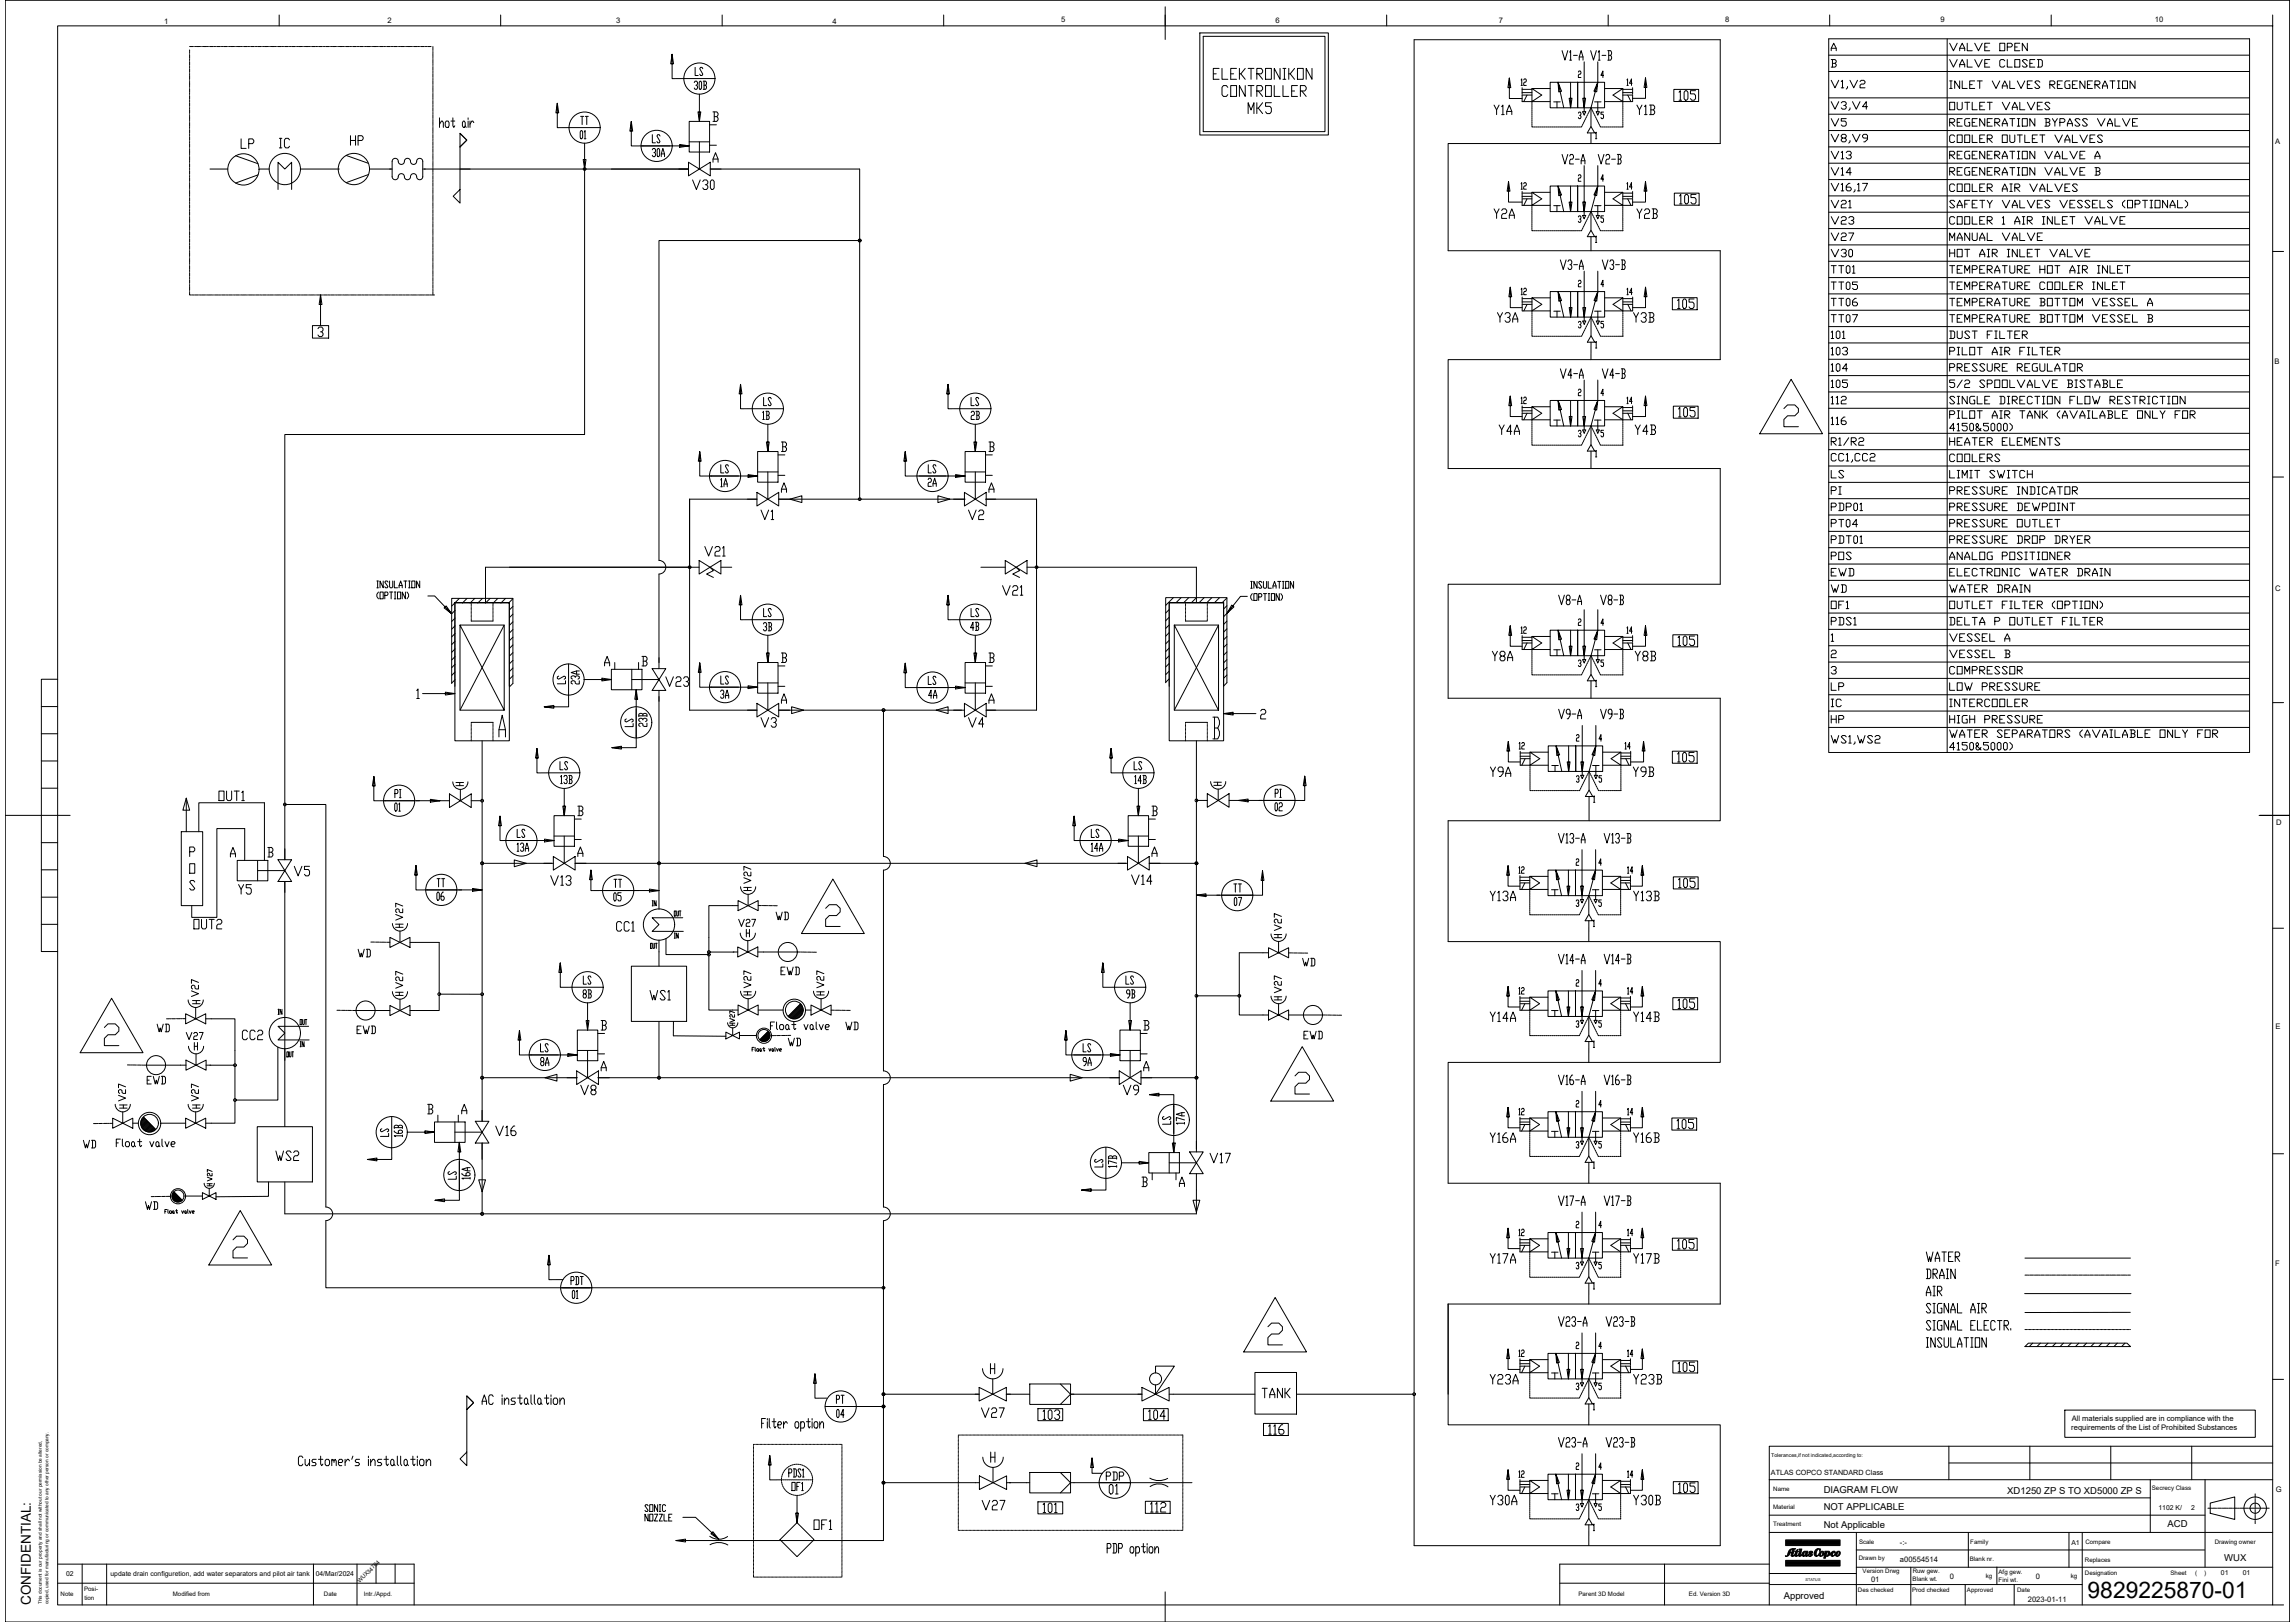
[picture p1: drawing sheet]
<svg xmlns="http://www.w3.org/2000/svg" width="841mm" height="594mm" viewBox="0 0 841 594" stroke-linecap="round" stroke-linejoin="round" font-family="sans-serif">
<defs><g id="words">
<text font-size="8.4" x="765" y="585.5">9829225870-01</text>
<text font-size="7.9" x="446.6" y="36.7">CONTROLLER</text>
<g font-size="7.5">
<text x="443.4" y="30.3">ELEKTRONIKON</text>
<text x="456.1" y="42.7">MK5</text>
</g>
<g font-size="7.1">
<text x="614.2" y="38.1">105</text>
<text x="87.1" y="55.7">LP</text>
<text x="106.9" y="55.4" transform="rotate(-90 106.9 55.4)">IC</text>
<text x="127.4" y="54.3">HP</text>
<text x="571.1" y="61.4">V2-A V2-B</text>
<text x="252.6" y="70.6">V30</text>
<text x="614.2" y="75.8">105</text>
<text x="546.1" y="81.1">Y2A</text>
<text x="598.7" y="81.1">Y2B</text>
<text x="570.4" y="99.8">V3-A V3-B</text>
<text x="547.5" y="119.2">Y3A</text>
<text x="597.3" y="119.2">Y3B</text>
<text x="613.5" y="114.3">105</text>
<text x="570.4" y="139.7">V4-A V4-B</text>
<text x="613.8" y="153.8">105</text>
<text x="548.2" y="160.5">Y4A</text>
<text x="598" y="160.5">Y4B</text>
<text x="277.6" y="191.6">V1</text>
<text x="353.8" y="191.6">V2</text>
<text x="257.2" y="205">V21</text>
<text x="570.1" y="222.6">V8-A V8-B</text>
<text x="613.8" y="237.8">105</text>
<text x="545.7" y="243.4">Y8A</text>
<text x="598" y="243.4">Y8B</text>
<text x="242.7" y="252.6">V23</text>
<text x="570.1" y="264.6">V9-A V9-B</text>
<text x="613.5" y="280.5">105</text>
<text x="545" y="285.7">Y9A</text>
<text x="597.3" y="285.7">Y9B</text>
<text x="79" y="294.6">OUT1</text>
<text x="569.7" y="310.1">V13-A V13-B</text>
<text x="106.5" y="322.1">V5</text>
<text x="86.1" y="328.8">Y5</text>
<text x="200.7" y="325.6">V13</text>
<text x="413.5" y="325.3">V14</text>
<text x="613.8" y="326.3">105</text>
<text x="544.7" y="331.3">Y13A</text>
<text x="597.3" y="331.3">Y13B</text>
<text x="69.8" y="341.5">OUT2</text>
<text x="224.7" y="342.2">CC1</text>
<text x="569.7" y="354.2">V14-A V14-B</text>
<text x="237.1" y="367.6">WS1</text>
<text x="613.8" y="370.8">105</text>
<text x="544.7" y="375.4">Y14A</text>
<text x="597.3" y="375.4">Y14B</text>
<text x="87.5" y="382.1">CC2</text>
<text x="569.7" y="398.6">V16-A V16-B</text>
<text x="211.7" y="402.2">V8</text>
<text x="410.3" y="402.2">V9</text>
<text x="544.7" y="419.8">Y16A</text>
<text x="597.3" y="419.8">Y16B</text>
<text x="99.8" y="426.2">WS2</text>
<text x="442" y="427.2">V17</text>
<text x="569.7" y="442.7">V17-A V17-B</text>
<text x="613.5" y="458.6">105</text>
<text x="544.7" y="463.9">Y17A</text>
<text x="597.3" y="463.9">Y17B</text>
<text x="704.8" y="463.2">WATER</text>
<text x="704.8" y="469.5">DRAIN</text>
<text x="704.8" y="475.9">AIR</text>
<text x="613.8" y="503.8">105</text>
<text x="461.4" y="513.3">TANK</text>
<text x="358.4" y="520.3">V27</text>
<text x="381" y="521.1">103</text>
<text x="419.8" y="521.1">104</text>
<text x="463.5" y="526.7">116</text>
<text x="569.7" y="531.3">V23-A V23-B</text>
<text x="613.8" y="547.9">105</text>
<text x="358.8" y="554.2">V27</text>
<text x="420.5" y="554.9">112</text>
<text x="544.7" y="552.4">Y30A</text>
<text x="597.3" y="552.4">Y30B</text>
</g>
<g font-size="6.6">
<text x="669.9" y="33.9">V1,V2</text>
<text x="669.9" y="41.6">V3,V4</text>
<text x="546.1" y="43">Y1A</text>
<text x="598.7" y="43">Y1B</text>
<text x="669.9" y="53.6">V8,V9</text>
<text x="669.9" y="71.6">V16,17</text>
<text x="354.5" y="154.9">2B</text>
<text x="669.9" y="170.4">CC1,CC2</text>
<text x="366.2" y="219.1">V21</text>
<text x="277.6" y="267.4">V3</text>
<text x="353.8" y="267.4">V4</text>
<text x="669.9" y="273.8">WS1,WS2</text>
<text x="212.4" y="366.9">8B</text>
<text x="202.1" y="391.6" transform="rotate(-90 202.1 391.6)">8A</text>
<text x="180.3" y="417">V16</text>
<text x="613.5" y="414.5">105</text>
<text x="569.7" y="486.8">V23-A V23-B</text>
<text x="544.7" y="508">Y23A</text>
<text x="597.3" y="508">Y23B</text>
<text x="410.6" y="548.6" transform="rotate(-90 410.6 548.6)">01</text>
<text x="297" y="561.3">OF1</text>
</g>
<g font-size="6.2">
<text x="713.3" y="19.8">VALVE OPEN</text>
<text x="258.6" y="28.9" transform="rotate(-90 258.6 28.9)">LS</text>
<text x="713.3" y="25.8">VALVE CLOSED</text>
<text x="216.6" y="46.9" transform="rotate(-90 216.6 46.9)">TT</text>
<text x="242.7" y="53.6" transform="rotate(-90 242.7 53.6)">LS</text>
<text x="237.8" y="58.6">30A</text>
<text x="713.3" y="71.3">COOLER AIR VALVES</text>
<text x="669.9" y="77.3">V21</text>
<text x="713.3" y="77.3">SAFETY VALVES VESSELS (OPTIONAL)</text>
<text x="669.9" y="83.3">V23</text>
<text x="713.3" y="83.3">COOLER 1 AIR INLET VALVE</text>
<text x="669.9" y="89.3">V27</text>
<text x="713.3" y="89.3">MANUAL VALVE</text>
<text x="669.9" y="95.2">V30</text>
<text x="713.3" y="95.2">HOT AIR INLET VALVE</text>
<text x="669.9" y="101.2">TT01</text>
<text x="713.3" y="101.2">TEMPERATURE HOT AIR INLET</text>
<text x="669.9" y="107.2">TT05</text>
<text x="713.3" y="107.2">TEMPERATURE COOLER INLET</text>
<text x="669.9" y="113.2">TT06</text>
<text x="713.3" y="113.2">TEMPERATURE BOTTOM VESSEL A</text>
<text x="669.9" y="119.2">TT07</text>
<text x="713.3" y="119.2">TEMPERATURE BOTTOM VESSEL B</text>
<text x="669.9" y="125.2">101</text>
<text x="713.3" y="125.2">DUST FILTER</text>
<text x="669.9" y="131.2">103</text>
<text x="713.3" y="131.2">PILOT AIR FILTER</text>
<text x="669.9" y="137.2">104</text>
<text x="713.3" y="137.2">PRESSURE REGULATOR</text>
<text x="669.9" y="143.2">105</text>
<text x="713.3" y="143.2">5/2 SPOOLVALVE BISTABLE</text>
<text x="283.6" y="149.9" transform="rotate(-90 283.6 149.9)">LS</text>
<text x="359.5" y="149.9" transform="rotate(-90 359.5 149.9)">LS</text>
<text x="669.9" y="149.2">112</text>
<text x="713.3" y="149.2">SINGLE DIRECTION FLOW RESTRICTION</text>
<text x="669.9" y="156.6">116</text>
<text x="669.9" y="164.4">R1/R2</text>
<text x="713.3" y="164.4">HEATER ELEMENTS</text>
<text x="713.3" y="170.4">COOLERS</text>
<text x="267.8" y="174.6" transform="rotate(-90 267.8 174.6)">LS</text>
<text x="339" y="179.2">2A</text>
<text x="344" y="174.6" transform="rotate(-90 344 174.6)">LS</text>
<text x="669.9" y="176.4">LS</text>
<text x="713.3" y="176.4">LIMIT SWITCH</text>
<text x="669.9" y="182.4">PI</text>
<text x="713.3" y="182.4">PRESSURE INDICATOR</text>
<text x="669.9" y="188.4">PDP01</text>
<text x="713.3" y="188.4">PRESSURE DEWPOINT</text>
<text x="669.9" y="194.4">PT04</text>
<text x="713.3" y="194.4">PRESSURE OUTLET</text>
<text x="669.9" y="200.4">PDT01</text>
<text x="713.3" y="200.4">PRESSURE DROP DRYER</text>
<text x="669.9" y="206.4">POS</text>
<text x="713.3" y="206.4">ANALOG POSITIONER</text>
<text x="283.6" y="227.2" transform="rotate(-90 283.6 227.2)">LS</text>
<text x="359.5" y="227.2" transform="rotate(-90 359.5 227.2)">LS</text>
<text x="278.3" y="232.1">3B</text>
<text x="354.5" y="232.1">4B</text>
<text x="713.3" y="242">VESSEL B</text>
<text x="202.8" y="251.5">LS</text>
<text x="213.1" y="251.9" transform="rotate(-90 213.1 251.9)">23A</text>
<text x="267.8" y="251.9" transform="rotate(-90 267.8 251.9)">LS</text>
<text x="339" y="251.9">LS</text>
<text x="713.3" y="248">COMPRESSOR</text>
<text x="262.8" y="256.8">3A</text>
<text x="339" y="256.8">4A</text>
<text x="669.9" y="254">LP</text>
<text x="713.3" y="254">LOW PRESSURE</text>
<text x="669.9" y="260">IC</text>
<text x="713.3" y="260">INTERCOOLER</text>
<text x="227.9" y="267.4">LS</text>
<text x="669.9" y="266">HP</text>
<text x="713.3" y="266">HIGH PRESSURE</text>
<text x="208.8" y="283.3" transform="rotate(-90 208.8 283.3)">LS</text>
<text x="419.5" y="283.3" transform="rotate(-90 419.5 283.3)">LS</text>
<text x="466" y="298.1">02</text>
<text x="193.3" y="308" transform="rotate(-90 193.3 308)">LS</text>
<text x="403.6" y="308" transform="rotate(-90 403.6 308)">LS</text>
<text x="158.7" y="326">TT</text>
<text x="228.6" y="326.3" transform="rotate(-90 228.6 326.3)">TT</text>
<text x="276.2" y="324.9" transform="rotate(-90 276.2 324.9)">V27</text>
<text x="455.8" y="328.1" transform="rotate(-90 455.8 328.1)">TT</text>
<text x="158.7" y="330.9">06</text>
<text x="228.6" y="331.3" transform="rotate(-90 228.6 331.3)">05</text>
<text x="283.3" y="338">WD</text>
<text x="470.6" y="342.2" transform="rotate(-90 470.6 342.2)">V27</text>
<text x="130.2" y="351.7">WD</text>
<text x="476.2" y="354.9">WD</text>
<text x="217.3" y="361.6" transform="rotate(-90 217.3 361.6)">LS</text>
<text x="276.2" y="363" transform="rotate(-90 276.2 363)">V27</text>
<text x="416.3" y="361.6" transform="rotate(-90 416.3 361.6)">LS</text>
<text x="470.6" y="364.8" transform="rotate(-90 470.6 364.8)">V27</text>
<text x="73.7" y="366.2" transform="rotate(-90 73.7 366.2)">V27</text>
<text x="416.6" y="366.9" transform="rotate(-90 416.6 366.9)">9B</text>
<text x="56.4" y="379.2">WD</text>
<text x="67" y="382.1">V27</text>
<text x="129.5" y="379.9">EWD</text>
<text x="308.7" y="378.5">WD</text>
<text x="476.6" y="381.7">EWD</text>
<text x="201.8" y="386.6" transform="rotate(-90 201.8 386.6)">LS</text>
<text x="287.5" y="384.2">WD</text>
<text x="400.8" y="386.6" transform="rotate(-90 400.8 386.6)">LS</text>
<text x="400.8" y="391.6" transform="rotate(-90 400.8 391.6)">9A</text>
<text x="52.6" y="398.3">EWD</text>
<text x="73.7" y="404.6" transform="rotate(-90 73.7 404.6)">V27</text>
<text x="424.7" y="413.1">LS</text>
<text x="138.3" y="417.3">LS</text>
<text x="29.3" y="421.6">WD</text>
<text x="400" y="428.6">LS</text>
<text x="163" y="433.2">LS</text>
<text x="52.2" y="444.1">WD</text>
<text x="310.1" y="515.4" transform="rotate(-90 310.1 515.4)">PT</text>
<text x="404.3" y="543.3">PDP</text>
</g>
<g font-size="5.7">
<text x="713.3" y="33.5">INLET VALVES REGENERATION</text>
<text x="713.3" y="41.3">OUTLET VALVES</text>
<text x="669.9" y="47.3">V5</text>
<text x="713.3" y="47.3">REGENERATION BYPASS VALVE</text>
<text x="713.3" y="53.3">COOLER OUTLET VALVES</text>
<text x="669.9" y="59.3">V13</text>
<text x="713.3" y="59.3">REGENERATION VALVE A</text>
<text x="669.9" y="65.3">V14</text>
<text x="713.3" y="65.3">REGENERATION VALVE B</text>
<text x="282.9" y="154.9" transform="rotate(-90 282.9 154.9)">1B</text>
<text x="267.4" y="179.6" transform="rotate(-90 267.4 179.6)">1A</text>
<text x="669.9" y="212">EWD</text>
<text x="713.3" y="212">ELECTRONIC WATER DRAIN</text>
<text x="669.9" y="218">WD</text>
<text x="713.3" y="218">WATER DRAIN</text>
<text x="669.9" y="224">OF1</text>
<text x="713.3" y="224">OUTLET FILTER (OPTION)</text>
<text x="669.9" y="230">PDS1</text>
<text x="713.3" y="230">DELTA P OUTLET FILTER</text>
<text x="713.3" y="236">VESSEL A</text>
<text x="455.8" y="333" transform="rotate(-90 455.8 333)">07</text>
<text x="148.5" y="338.3" transform="rotate(-90 148.5 338.3)">V27</text>
<text x="269.5" y="340.4">V27</text>
<text x="285" y="358.1">EWD</text>
<text x="148.5" y="363" transform="rotate(-90 148.5 363)">V27</text>
<text x="302.7" y="363" transform="rotate(-90 302.7 363)">V27</text>
<text x="281.2" y="378.2">Float valve</text>
<text x="46.9" y="404.6" transform="rotate(-90 46.9 404.6)">V27</text>
<text x="310.1" y="520.3" transform="rotate(-90 310.1 520.3)">04</text>
</g>
<g font-size="5.3">
<text x="215.5" y="52.2" transform="rotate(-90 215.5 52.2)">01</text>
<text x="599" y="70.6" transform="rotate(-90 599 70.6)">14</text>
<text x="147.8" y="293.5" transform="rotate(-90 147.8 293.5)">PI</text>
<text x="470.3" y="293.2" transform="rotate(-90 470.3 293.2)">PI</text>
<text x="559.5" y="321" transform="rotate(-90 559.5 321)">12</text>
<text x="599.4" y="321" transform="rotate(-90 599.4 321)">14</text>
<text x="559.5" y="365.5" transform="rotate(-90 559.5 365.5)">12</text>
<text x="599.4" y="365.5" transform="rotate(-90 599.4 365.5)">14</text>
<text x="559.5" y="409.6" transform="rotate(-90 559.5 409.6)">12</text>
<text x="599.4" y="409.6" transform="rotate(-90 599.4 409.6)">14</text>
<text x="555.3" y="453.7">12</text>
<text x="595.1" y="453.7">14</text>
<text x="212.7" y="477" transform="rotate(-90 212.7 477)">01</text>
<text x="559.5" y="498.1" transform="rotate(-90 559.5 498.1)">12</text>
<text x="599.4" y="498.1" transform="rotate(-90 599.4 498.1)">14</text>
<text x="555.3" y="542.2">12</text>
<text x="595.1" y="542.2">14</text>
</g>
<text font-size="5" x="11.2" y="587.9" transform="rotate(-90 11.2 587.9)">CONFIDENTIAL:</text>
<g font-size="4.9">
<text x="560.2" y="32.5" transform="rotate(-90 560.2 32.5)">12</text>
<text x="599" y="32.5" transform="rotate(-90 599 32.5)">14</text>
<text x="560.2" y="70.6" transform="rotate(-90 560.2 70.6)">12</text>
<text x="560.2" y="109" transform="rotate(-90 560.2 109)">12</text>
<text x="599" y="109" transform="rotate(-90 599 109)">14</text>
<text x="560.2" y="149.2" transform="rotate(-90 560.2 149.2)">12</text>
<text x="599" y="149.2" transform="rotate(-90 599 149.2)">14</text>
<text x="560.2" y="233.2" transform="rotate(-90 560.2 233.2)">12</text>
<text x="599" y="233.2" transform="rotate(-90 599 233.2)">14</text>
<text x="559.5" y="275.5" transform="rotate(-90 559.5 275.5)">12</text>
<text x="598.3" y="275.5" transform="rotate(-90 598.3 275.5)">14</text>
<text x="147.5" y="298.4" transform="rotate(-90 147.5 298.4)">01</text>
<text x="270.2" y="375.7" transform="rotate(-90 270.2 375.7)">V27</text>
<text x="78.7" y="433.9" transform="rotate(-90 78.7 433.9)">V27</text>
</g>
<g font-size="4.4">
<text x="241.3" y="333" transform="rotate(-90 241.3 333)">IN</text>
<text x="249.4" y="345" transform="rotate(-90 249.4 345)">IN</text>
<text x="69.1" y="369">H</text>
<text x="465.7" y="367.6">H</text>
<text x="104.1" y="372.9" transform="rotate(-90 104.1 372.9)">IN</text>
<text x="112.2" y="384.5" transform="rotate(-90 112.2 384.5)">IN</text>
</g>
<g font-size="4">
<text x="165.8" y="288.9">H</text>
<text x="443.4" y="288.9">H</text>
<text x="271.3" y="327.4">H</text>
<text x="143.6" y="340.8">H</text>
<text x="465.7" y="344.7">H</text>
<text x="143.6" y="365.8">H</text>
<text x="271.3" y="365.5">H</text>
<text x="298.1" y="365.5">H</text>
<text x="42.7" y="407.1">H</text>
<text x="69.1" y="407.1">H</text>
<text x="74.8" y="435.7">H</text>
</g>
<g font-size="3.5">
<text x="266.3" y="376.8">H</text>
<text x="668.3" y="547">DIAGRAM FLOW</text>
<text x="735.6" y="547">XD1250 ZP S TO XD5000 ZP S</text>
<text x="668.3" y="552.9">NOT APPLICABLE</text>
<text x="668.3" y="559.7">Not Applicable</text>
<text x="794.3" y="559.4">ACD</text>
<text x="815.1" y="571.9">WUX</text>
<text x="653.7" y="585.7">Approved</text>
</g>
<g font-size="2.8">
<text x="60.2" y="8.7">1</text>
<text x="142" y="8.5">2</text>
<text x="225.8" y="8.5">3</text>
<text x="305.1" y="8.6">4</text>
<text x="388.9" y="8.2">5</text>
<text x="467.4" y="8.3">6</text>
<text x="549.3" y="8.3">7</text>
<text x="632.2" y="8.2">8</text>
<text x="711.1" y="8.2">9</text>
<text x="789.7" y="8">10</text>
<text x="833.8" y="52.9">A</text>
<text x="833.5" y="133.2">B</text>
<text x="833.8" y="216.4">C</text>
<text x="834.1" y="302.2">D</text>
<text x="833.9" y="377">E</text>
<text x="833.7" y="463.8">F</text>
<text x="759.2" y="520.6">All materials supplied are in compliance with the</text>
<text x="759" y="523.7">requirements of the List of Prohibited Substances</text>
<text x="834" y="546.6">G</text>
<text x="696.2" y="565.9">-:-</text>
<text x="696.2" y="572">a00554514</text>
<text x="685.7" y="579.5">01</text>
<text x="714.5" y="578.2">0</text>
<text x="746" y="578.3">0</text>
<text x="743.1" y="586.6">2023-01-11</text>
</g>
<text font-size="2.6" x="649" y="540.3">ATLAS COPCO STANDARD Class</text>
<g font-size="2.5">
<text x="791" y="552.9">1102 K/</text>
<text x="802.9" y="552.9">2</text>
<text x="759.1" y="565.9">A1</text>
<text x="24.2" y="577.3">02</text>
<text x="40.5" y="577.3">update drain configuretion, add water separators and pilot air tank</text>
<text x="115.7" y="577.3">04/Mar/2024</text>
<text x="813.9" y="576.9">01</text>
<text x="821.9" y="576.9">01</text>
</g>
<g font-size="2.3">
<text x="788.6" y="545.7">Secrecy Class</text>
<text x="649.8" y="546.1">Name</text>
<text x="649.8" y="552.8">Material</text>
<text x="649.8" y="559">Treatment</text>
<text x="681.2" y="565.4">Scale</text>
<text x="722" y="565.6">Family</text>
<text x="764.2" y="565.4">Compare</text>
<text x="811.6" y="565.7">Drawing owner</text>
<text x="681.2" y="571.5">Drawn by</text>
<text x="721.8" y="571.9">Blank nr.</text>
<text x="764" y="572.1">Replaces</text>
<text x="682.6" y="576.3">Version Drwg</text>
<text x="700.9" y="579.2">Blank wt.</text>
<text x="700.9" y="576.2">Ruw gew.</text>
<text x="727.7" y="578.1">kg</text>
<text x="732.4" y="576.4">Afg gew.</text>
<text x="732.4" y="579.6">Fini wt.</text>
<text x="758.8" y="578">kg</text>
<text x="764" y="576.8">Designation</text>
<text x="795.4" y="576.8">Sheet</text>
<text x="804.4" y="576.8">(</text>
<text x="807.7" y="576.8">)</text>
<text x="22.2" y="584.7">Note</text>
<text x="30.8" y="582.6">Posi-</text>
<text x="30.9" y="585.9">tion</text>
<text x="63.3" y="584.7">Modified from</text>
<text x="118.7" y="584.6">Date</text>
<text x="133.3" y="584.7">Intr./Appd.</text>
<text x="578.4" y="584.5">Parent 3D Model</text>
<text x="618.9" y="584.5">Ed. Version 3D</text>
<text x="680.9" y="583">Des checked</text>
<text x="700.7" y="583">Prod checked</text>
<text x="720.8" y="583">Approved</text>
<text x="739.2" y="583">Date</text>
</g>
<text font-size="2.1" x="131.8" y="579.9" transform="rotate(-45 131.8 579.9)">WUX34764</text>
<text font-size="1.9" x="649.1" y="533.8">Tolerances,if not indicated,according to:</text>
<g font-size="1.7">
<text x="15.4" y="587.6" transform="rotate(-90 15.4 587.6)">This document is our property and shall not without our permission be altered,</text>
<text x="17.8" y="587.6" transform="rotate(-90 17.8 587.6)">copied, used for manufacturing or communicated to any other person or company.</text>
</g>
<text font-size="1.4" x="661.7" y="578.9">STATUS</text>
</g></defs>
<!-- layer: Titleblock(Atlas Copco) -->
<g fill="none" stroke="#000" stroke-width=".37">
<path d="M1.9 .1h837.2v594h-837.2zM21.1 9.5h811.7v578.3h-811.7zM15.2 258.8h5.9M21.1 248.8h-5.9v99.7h5.9M15.2 268.7h5.9M15.2 278.7h5.9M1.9 298.6h23.8M15.2 288.7h5.9M828.2 298.6h10.9M15.2 308.6h5.9M15.2 318.6h5.9M15.2 328.6h5.9"/>
<path d="M15.2 338.6h5.9M714.2 535.8h118.6M714.2 529.7v12.3M743.8 529.7v12.3M773.5 529.7v12.3M803.2 529.7v12.3M832.8 529.7h-184.4v12.3M648.4 555h159.7M648.4 548.6h139.6M648.4 542h184.4M648.4 542v45.8M788 542v19.3"/>
<path d="M808.1 541.9v32M809.1 552.4h.9M810 550.5l8.9-2.2v8.2l-8.9-2.2zM810.2 552.4h.3M810.7 552.4h1.3M812.2 552.4h.3M812.7 552.4h1.3M814.2 552.4h.3M814.7 552.4h1.3M816.2 552.4h.3M816.7 552.4h1.3M818.2 552.4h.3"/>
<path d="M818.7 552.4h1.3M820.2 552.4h.3M820.7 552.4h1.3M822.2 552.4h.3M822.7 552.4h1.3M824.2 552.4h.3M824.7 552.4h1.3M826.2 552.4h.3l-.1 .3M826.4 547.1v1.1M826.4 548.5v.2M826.4 549v1.2M826.4 550.5v.2"/>
<path d="M826.4 551v1.2M826.4 553v1.2M826.4 554.5v.2M826.4 555v1.2M826.4 556.5v.2M826.4 557v1.1M826.7 552.4h1.2M828.2 552.4h.2M828.7 552.4h1.2M830.2 552.4h.2M830.7 552.4h.9M21.1 579.9h130.7"/>
<path d="M21.1 572.9h130.7v14.9M30.1 572.9v14.9M39.1 572.9v14.9M114.9 572.9v14.9M130.8 572.9v14.9M137.8 572.9v7M144.8 572.9v7M571.6 579.9h76.8M610 572.9v14.9M648.4 561.3h184.4M648.4 576.3h31.9M648.4 572.9h-76.8v14.9"/>
<path d="M654.3 569.9h1M654.3 569.7h.1M654.3 570.1h.6M654.3 573.6h20M654.3 573.4h20M654.3 573.3h20M654.3 573.1h20M654.3 572.9h20M654.3 572.8h20M654.3 572.6h20M654.3 572.5h20M654.3 572.3h20"/>
<path d="M654.3 572.1h20M654.3 572h20M654.3 571.8h20M654.3 571.7h20M654.3 571.5h20M654.3 566.1h20M654.3 565.9h20M654.3 565.8h20M654.3 565.6h20M654.3 565.4h20M654.3 565.3h20M654.3 565.1h20"/>
<path d="M654.3 565h20M654.3 564.8h20M654.3 564.6h20M654.3 564.5h20M654.3 564.3h20M654.3 564.2h20M654.3 564h20M654.9 569.7h.6M655 569.6h.6M655.1 569.4h.6M655.1 569.3h.7M655.2 569.1h.6"/>
<path d="M655.2 569h.7M655.2 568.8h2M655.3 568.6h1.9M655.3 568.5h.7M655.4 568.3h.7M655.5 568.2h.6M655.6 568h.6M655.7 567.8h.6M655.8 567.7h.6M656 567.5h.6M656.2 567.4h1.8M656.3 569.7h2.7"/>
<path d="M656.3 569.6h.7M656.4 569.4h.6M656.4 569.9h1.1M656.4 569.3h.7M656.5 569.1h.6M656.5 569h.7M656.6 570.1h.5M656.6 568.5h.7M656.7 567.2h1.3M656.7 568.3h.6M656.7 568.2h.7M656.8 568h.6"/>
<path d="M656.8 567.8h.7M656.9 567.7h.6M656.9 567.5h.7M657.5 569.6h.9M657.6 569.4h.8M657.6 568.3h1.5M657.7 568.2h1.4M657.7 569.3h.7M657.8 569.1h.7M657.8 569.9h1M657.9 569h.6M657.9 568.8h.7"/>
<path d="M657.9 568.6h.7M658 568.5h.6M658 570.1h.4M658.2 568h.5M658.4 567.8h.4M658.5 567.7h.3M658.6 567.5h.3M658.8 569.6h1M659 569.4h.8M659.1 569.3h.7M659.1 569.7h1.1M659.2 569.9h.8"/>
<path d="M659.2 569.1h.7M659.2 569h.7M659.2 567.5h1.1M659.3 567.4h1M659.3 568.8h.7M659.3 570.1h.4M659.3 568.6h.7M659.4 568.5h.6M659.4 568.3h.7M659.5 568.2h.6M659.5 568h.7M659.5 567.8h.7"/>
<path d="M659.6 567.7h.6M660 569.6h1.1M660.2 569.4h.8M660.3 569.3h.7M660.3 569.1h.8M660.4 569h.7M660.4 569.7h2.5M660.5 568.8h.6M660.5 569.9h.9M660.6 568.6h.6M660.7 568.5h.6M660.8 570.1h.3"/>
<path d="M660.9 568.3h1.6M661.1 568.2h.6M661.4 569.6h.8M661.5 569.4h.7M661.6 569.3h.6M661.6 569.9h.9M661.6 569.1h.7M661.7 569h.6M661.7 568.5h.7M661.7 568.8h.7M661.7 568.6h.7M661.8 570.1h.3"/>
<path d="M661.9 568.2h.6M662.5 569.6h.5M662.6 569.4h.5M662.6 569.3h.4M662.7 569.9h1.2M662.9 568.8h.7M662.9 568.6h.6M662.9 569h1M662.9 568.5h.6M663 570.1h.5M663.1 568.3h1.1M663.1 569.1h.9"/>
<path d="M663.3 569.3h.9M663.3 568.2h.7M663.5 569.4h.7M663.5 569.7h.6M663.5 569.6h.6M663.8 568.6h.5M663.8 568.5h.5M664 568.8h.1M664.8 569.1h.7M664.8 569h.7M664.8 569.3h.7M664.8 568.8h.8"/>
<path d="M664.8 569.4h.8M664.8 568.6h.8M664.9 568.5h.7M664.9 569.6h.7M664.9 568.3h.8M665 569.7h1.4M665 568.2h.8M665.1 568h.8M665.1 569.9h1.1M665.2 567.8h.7M665.3 567.7h.8M665.4 570.1h.4"/>
<path d="M665.5 567.5h.7M665.7 567.4h1.5M666 567.2h.6M666.2 569.6h1M666.3 569.4h.9M666.5 569.3h.7M666.5 569.1h.8M666.6 567.5h.6M666.6 569h.7M666.7 569.7h.5M666.7 567.7h.4M666.7 568.2h.3"/>
<path d="M666.7 568.8h.7M666.7 568h.3M666.7 567.8h.4M666.8 569.9h1M666.9 568.6h.5M667 568.5h.5M667 570.1h.4M667.2 568.3h1M667.5 568.2h.6M667.6 569.7h.5M667.7 569.6h.6M667.8 569.4h.6"/>
<path d="M667.9 569.3h.7M667.9 569.1h1.4M667.9 568.5h.4M667.9 569h.5M667.9 568.8h.5M667.9 568.6h.5M668.3 570.7h.6M668.4 570.6h.6M668.4 570.4h.6M668.4 570.2h.7M668.5 570.1h.6M668.5 569.9h1.5"/>
<path d="M668.6 569.7h.7M668.6 569h.8M668.6 569.6h.6M668.6 569.4h.7M668.7 568.8h.7M668.7 568.3h1.8M668.7 569.3h.6M668.7 568.2h.9M668.8 568.6h.7M668.9 568.5h.7M669.4 570.1h.3M669.6 569.7h.7"/>
<path d="M669.7 568.2h.6M669.8 569.6h.7M669.8 569.4h.8M669.9 569.3h.9M669.9 569.1h1.7M669.9 568.5h.6M670 569h.6M670 568.8h.6M670 568.6h.6M670.8 569h.8M670.9 569.4h.7M670.9 569.3h.7"/>
<path d="M670.9 569.6h.7M671 569.7h1.3M671 568.8h.7M671.1 569.9h1M671.1 568.6h.7M671.3 568.5h.6M671.3 570.1h.4M671.4 568.3h1.1M671.7 568.2h.6M672 568.6h.6M672.1 568.8h.4M672.1 569.6h.3"/>
<path d="M672.1 568.5h.4M672.2 569.4h1M672.4 569.3h.8M672.5 569.1h.8M672.6 569.6h.6M672.6 569h.7M672.7 569.7h.5M672.7 568.8h.7M672.8 569.9h1M672.9 568.6h.5M673 568.5h.5M673.1 570.1h.4"/>
<path d="M673.2 568.3h1M673.4 568.2h.6M673.6 569.7h.4M673.7 569.6h.4M673.8 569.4h.4M673.9 569.3h.4M673.9 569.1h.4M673.9 568.5h.4M673.9 569h.5M674 568.6h.4M674 568.8h.4M680.3 574h152.5"/>
<path d="M680.3 567.7h127.6M680.3 561.3v26.5M700.2 574v13.8M721.3 561.3v12.7M731.8 573.9v6.4M758.2 561.3v12.7M763 561.4v26.4M427 583v11.1M648.4 580.4h114.6M720.2 580.4v7.4M738.1 580.4v7.4"/>
<circle cx="826.4" cy="552.4" r="1.87"/>
<circle cx="826.4" cy="552.4" r="4.1"/>
</g>
<!-- layer: Sketch Geometry(Atlas Copco) -->
<g fill="none" stroke="#000" stroke-width=".37">
<path d="M102.3 5.5v4M183.5 5.5v4M264.6 5.5v4M345.8 5.5v4M427 2.5v12M508.2 5.5v4M589.3 5.5v4M670.5 5.5v4M751.7 5.5v4M832.8 5.5v4M832.8 92.1h4M832.8 174.7h4"/>
<path d="M832.8 257.3h4M827.9 298.7h11.2M832.8 340h4M832.8 422.6h4M756.7 516.5h69.8v9.9h-69.8zM832.8 505.2h4M832.8 587.8h4"/>
</g>
<!-- layer: Q1_ -->
<g fill="none" stroke="#000" stroke-width=".37">
<path d="M69.5 18.3v.6M69.5 19.2v.2M69.5 19.7v.2M69.5 17h1.2M71 17h.2M71.5 17h.2M72 17h1.2M73.5 17h.2M74 17h.2M74.5 17h1.2M76 17h.2M76.5 17h.2"/>
<path d="M77 17h1.2M78.5 17h.2M79 17h.2M79.4 17h1.3M80.9 17h.3M81.4 17h.3M81.9 17h1.3M83.4 17h.3M83.9 17h.3M84.4 17h1.3M85.9 17h.3M86.4 17h.3"/>
<path d="M86.9 17h1.3M88.4 17h.3M88.9 17h.3M89.4 17h1.3M90.9 17h.3M91.4 17h.3M91.9 17h1.3M93.4 17h.3M93.9 17h.3M94.4 17h1.3M95.9 17h.2M96.4 17h.2"/>
<path d="M96.9 17h1.2M98.4 17h.2M98.9 17h.2M99.4 17h1.2M100.9 17h.2M101.4 17h.2M101.9 17h1.2M103.4 17h.2M103.9 17h.2M104.4 17h1.2M105.9 17h.2M106.4 17h.2"/>
<path d="M106.9 17h1.2M108.4 17h.2M108.9 17h.2M109.4 17h1.2M110.9 17h.2M111.4 17h.2M111.9 17h1.2M113.3 17h.3M113.9 17h.2M114.4 17h1.2M115.8 17h.3M116.3 17h.3"/>
<path d="M116.8 17h1.3M118.3 17h.3M118.8 17h.3M119.3 17h1.3M120.8 17h.3M121.3 17h.3M121.8 17h1.3M123.3 17h.3M123.8 17h.3M124.3 17h1.3M125.8 17h.3M126.3 17h.3"/>
<path d="M126.8 17h1.3M128.3 17h.3M128.8 17h.3M129.3 17h1.3M130.8 17h.3M131.3 17h.3M131.8 17h1.2M133.3 17h.2M133.8 17h.2M134.3 17h1.2M135.8 17h.2M136.3 17h.2"/>
<path d="M136.8 17h1.2M138.3 17h.2M138.8 17h.2M139.3 17h1.2M140.8 17h.2M141.3 17h.2M141.8 17h1.2M143.3 17h.2M143.8 17h.2M144.3 17h1.2M145.8 17h.2M146.3 17h.2"/>
<path d="M146.8 17h1.2M148.3 17h.2M148.7 17h.3M149.2 17h1.3M150.7 17h.3M151.2 17h.3M151.7 17h1.3M153.2 17h.3M153.7 17h.3M154.2 17h1.3M155.7 17h.3M156.2 17h.3"/>
<path d="M156.7 17h1.3M158.6 17v1.3M158.6 18.5v.3M158.6 19v.3M158.6 19.5v1.3M246.3 19.9l-.5 3.5h1l-.5-3.5v8.9h15.7M439.7 12.1h47.1v37.3h-47.1zM440.9 13.3h44.6v34.9h-44.6zM518.2 14.6h112.2v38h-99.7v39.2h99.7v39.9h-99.7v39.9h99.7v42.4h-99.7v41.7h99.7v44.9h-99.7v44.3h99.7v44.2h-99.7v44.3h99.7v44.2h-99.7v44.3h99.7v44.2h-112.2zM572.4 18.5l1.1 3.5 1-3.5M575.2 19.1l.4-.6v3.5M582.9 18.5l1 3.5 1.1-3.5"/>
<path d="M585.7 19.1l.3-.6v3.5M589.2 18.5h1l.4 .6-.4 1.2M589.5 18.5v3.5M69.5 20.2v1.2M69.5 21.7v.2M69.5 22.2v.2M69.5 22.7v1.2M69.5 24.2v.2M69.5 24.7v.2M69.5 25.1v1.3M69.5 26.6v.3M69.5 27.1v.3"/>
<path d="M69.5 27.6v1.3M69.5 29.1v.3M69.5 29.6v.3M69.5 30.1v1.3M69.5 31.6v.3M69.5 32.1v.3M69.5 32.6v1.3M69.5 34.1v.3M69.5 34.6v.3M69.5 35.1v1.3M69.5 36.6v.3M69.5 37.1v.3"/>
<path d="M69.5 37.6v1.3M69.5 39.1v.3M69.5 39.6v.3M158.6 21v.3M158.6 21.5v.3M158.6 22v1.3M158.6 23.5v.3M158.6 24v.3M158.6 24.5v1.3M158.6 26v.3M158.6 26.5v.3M158.6 27v1.3"/>
<path d="M158.6 28.5v.3M158.6 29v.3M158.6 29.5v1.3M158.6 31v.3M158.6 31.5v.3M158.6 32v1.2M158.6 33.5v.2M158.6 34v.3M158.6 34.5v1.2M158.6 36v.2M158.6 36.5v.2M158.6 37v1.2"/>
<path d="M158.6 38.5v.2M158.6 39v.2M158.6 39.5v1.2M204.2 37.8l-.5 3.5h1.1l-.6-3.5v9l15.7-.1M254.4 30.2l.3-.5h.6l.3 1-.3 .5h-.3M255.3 31.2l.3 .5-.3 1h-.6l-.3-.5M256.3 34.5v10l-.5-3.5h1l-.5 3.5M256.5 29.7h.3l.3 .5v2l-.3 .5h-.3l-.3-.5v-2zM257.7 29.7h.9l.3 .5-.3 1M258 31.2h.6l.3 1-.3 .5h-.9M258 29.7v3M553.1 28.6l-.5 3.5h1l-.5-3.5v7.5h4.7"/>
<path d="M557.8 32.1v2.4M559.6 34.8l-1.2 2.4M561.4 32.4v4.8l3.6-2.4-3.6-2.4h6.7M561.4 34.8h-3.6v2.4h10.3M561.4 37.2v.4M561.4 37.9v.5M561.4 38.6v.5M561.4 39.4v.5M568.1 30.1h10v9.4h-10zM569.4 37.3h2.4M570.6 37.3v2.2M571 30.1l.2 3.6 1-.3-1.2-3.3 2.1 9.4"/>
<path d="M575.2 22h.7M575.6 30.1v9.4l-.6-3.5h1.1l-.5 3.5M576.6 20.3h1.4M578.1 30.1h9.9v9.4h-9.9zM578.4 26.4l.2-.4h.5l.3 .4-.3 .8h-.5l-.2 .4v.8h1M578.7 22v-1.1l.7-2.4 .7 2.4v1.1M578.7 20.9h1.4M580.5 22.7v16.8l-.5-3.5h1.1l-.6 4.9M583 39.5v6.8l-1.3 2.4h2.7l-1.4-2.4M583 39.5l-.2 .4M583 39.5l.2 .4M584.3 37.3h2.4"/>
<path d="M585.5 22.7v7.4l-1.4 3.3 1 .2 .4-3.5-2.5 9.4M585.5 37.3v3.6M585.7 22h.7M587.1 20.3h1.4M587.6 27.6h-.9l.7-1.6v2.4M588 32.4h6.7l-3.6 2.4 3.6 2.4v-4.8M589.5 20.3h.7l.4 1.1-.4 .6h-1M594.7 34.8h3.6v2.4h-10.3M594.7 37.2v.4M594.7 37.9v.5M594.7 38.6v.5M594.7 39.4v.5"/>
<path d="M596.5 34.8l1.2 2.4M598.3 32.1v2.4M603 28.5l-.5 3.5h1l-.5-3.5v7.5h-4.7M69.5 40.1v1.3M69.5 41.6v.3M69.5 42.1v.2M69.5 42.6v1.2M69.5 44.1v.2M69.5 44.6v.2M69.5 45.1v1.2M69.5 46.6v.2M69.5 47.1v.2"/>
<path d="M69.5 47.6v1.2M69.5 49.1v.2M69.5 49.6v.2M69.5 50.1v1.2M69.5 51.6v.2M69.5 52.1v.2M69.5 52.6v1.2M69.5 54.1v.2M69.5 54.6v.2M69.5 55.1v1.2M69.5 56.6v.2M69.5 57.1v.2"/>
<path d="M69.5 57.6v1.2M69.5 59v.3M69.5 59.5v.3M86.4 57.1l8.1 2.9M126.9 56.9l8.1 2.9M152.7 59.1a1.13 1.13 0 0 1 1.1-1.1 1.13 1.13 0 0 1 1.1 1.1v5.6a1.12 1.12 0 0 1-1.1 1.1 1.12 1.12 0 0 1-1.1-1.1M152.7 59.1a1.17 1.17 0 0 1-1.4 1.1 1.17 1.17 0 0 1-.9-1.4 1.18 1.18 0 0 0-1.5-.7 1.18 1.18 0 0 0-.8 1.4 1.18 1.18 0 0 1-1.4 .7 1.18 1.18 0 0 1-.8-1.4 1.13 1.13 0 0 0-1.2-.8 1.13 1.13 0 0 0-1 1.1v5.6a1.17 1.17 0 0 0 1.3 1.1 1.17 1.17 0 0 0 1-1.4 1.18 1.18 0 0 1 1.5-.7 1.18 1.18 0 0 1 .7 1.4 1.18 1.18 0 0 0 1.5 .7 1.18 1.18 0 0 0 .8-1.4 1.13 1.13 0 0 1 1.2-.8 1.13 1.13 0 0 1 1 1.1M158.6 41v.2M158.6 41.5v.2M158.6 42v1.2M158.6 43.5v.2M158.6 44v.2"/>
<path d="M158.6 44.5v1.2M158.6 46v.2M158.6 46.5v.2M158.6 47v1.2M158.6 48.5v.2M158.6 49v.2M158.6 49.4v1.3M158.6 51v.2M158.6 51.4v.3M158.6 51.9v1.3M158.6 53.4v.3M158.6 53.9v.3"/>
<path d="M158.6 54.4v1.3M158.6 55.9v.3M158.6 56.4v.3M158.6 56.9v1.3M158.6 58.4v.3M158.6 58.9v.3M158.6 59.4v1.3M161.1 45.5l.7-1.2h.3l.4 .6v1.8M161.1 43.2v3.5M163.5 44.3h.7l.4 .6v1.2l-.4 .6h-.7l-.3-.6v-1.2zM165.3 44.3h1.4M166 43.2v2.9l.3 .6 .4-.6"/>
<path d="M168.6 48.8l2.5 2.5-2.5 2.5 2.5-2.5-2.5-2.5v25.6l-2.5-2.5 2.5-2.5M169.8 44.3h.3l.4 .6v1.2l-.4 .6h-.3l-.4-.6v-1.2zM170.5 46.1l.3 .6M171.5 43.2v.6M171.5 44.3v2.4M172.2 44.3v2.4M173.6 44.9l-.3-.6h-.4l-.7 1.2M214.2 52.5v9.4l-.5-3.5h1.1l-.6 3.5v97.2h-109.8v155.8v-4M231.3 44.5l-.5 3.5h1.1l-.6-3.5v9l4.3-.1M234.9 53.4h11.4M246.3 53.4h6.3h-3.5M249.1 52.9l3.5 .5-3.5 .6z"/>
<path d="M252.3 59.4l4 2.5-4 2.5zM252.6 44.5h7.4v11.2h-7.4zM252.6 51.9h7.4M256.3 51.9v10M260 53.2h2.5M260 45.7h2.5M261.3 41h1.4l.4 .6v.5l-.4 .6M261.3 59.4v-1.1l.9-2.4 .9 2.4v1.1M261.3 58.3h1.8M261.7 42.7h1l.4 .6v.6l-.4 .6h-1.4M261.7 41v3.5M561.4 46.1v.4h.3"/>
<path d="M561.4 40.1v.5M561.4 40.9v.5M561.4 41.6v.5M561.4 42.4v.5M561.4 43.1v.5M561.4 43.9v.4M561.4 44.6v.5M561.4 45.3v.6M562 46.5h.5M562.7 46.5h.5M563.5 46.5h.5M564.2 46.5h.5"/>
<path d="M565 46.5h.5M565.7 46.5h.5M566.5 46.5h.5M567.2 46.5h.5M568 46.5h.5M568.7 46.5h.5M569.5 46.5h.5M570.2 46.5h.5M571 46.5h.5M571.7 46.5h.5M572.5 46.5h.5M573.2 46.5h.5"/>
<path d="M574 46.5h.5M574.7 46.5h.5M575.5 46.5h.5M576.2 46.5h.5M577 46.5h.4M577.7 46.5h.5M578.4 41.4l.2-.3h.5l.3 .3v.5l-.5 .4M578.5 46.5h.5M579.1 42.3l.3 .3-.3 .8h-.5l-.2-.4M579.7 46.1l-.1 .4h-.4M579.9 40.9h1.2l-.6 1.2zM580.1 45.4l-.2 .5"/>
<path d="M580.4 44.8l-.2 .4M580.7 44.1l-.2 .5M581.1 43.4l-.3 .5M581.4 42.8l-.2 .4M581.7 42.1l-.2 .4M582.1 41.4l-.3 .5M582.4 40.8l-.2 .4M582.7 40.1l-.2 .4M583 48.8v3.8M583.3 40.1l.3 .4M583.7 40.8l.2 .4M584 41.4l.2 .5"/>
<path d="M584.3 42.1l.2 .4M584.7 42.8l.2 .4M584.7 48.8l.2-.4v2.4M584.7 50.8h.5M584.9 40.9h1.2l-.6 1.2zM585 43.4l.2 .5M585.3 44.1l.2 .5M585.6 44.8l.3 .4M586 45.4l.2 .5M586.3 46.1l.5 .4M587 46.5h.5M587.6 41.1h-.9v.8h.7l.2 .4-.2 1.1h-.5l-.2-.4"/>
<path d="M587.8 46.5h.5M588.5 46.5h.5M589.3 46.5h.5M590 46.5h.5M590.8 46.5h.4M591.5 46.5h.5M592.2 46.5h.5M593 46.5h.5M593.7 46.5h.5M594.5 46.5h.3M594.7 40.1v.5M594.7 40.9v.5"/>
<path d="M594.7 41.6v.5M594.7 42.4v.5M594.7 43.1v.5M594.7 43.9v.4M594.7 44.6v.5M594.7 45.3v.6M594.7 46.1v.4M69.5 60.1v1.2M69.5 61.5v.3M69.5 62v.3M69.5 62.5v1.3M69.5 64v.3"/>
<path d="M69.5 64.5v.3M69.5 65v1.3M69.5 66.5v.3M69.5 67v.3M69.5 67.5v1.3M69.5 69v.3M69.5 69.5v.3M69.5 70v1.3M69.5 71.5v.3M69.5 72v.3M69.5 72.5v1.3M69.5 74v.3"/>
<path d="M69.5 74.5v.3M69.5 75v1.3M69.5 76.5v.3M69.5 77v.3M69.5 77.5v1.2M69.5 79v.2M69.5 79.5v.2M69.5 80v1.2M77 61.9h6.5M94.6 64l-8.2 3M94.9 61.9h3.7M101.9 69.4v-10l2.5 2.5 2.5-2.5v10"/>
<path d="M110.1 61.9h14.2M135.1 63.9l-8.2 3M135.4 61.9h8.3M154.9 61.9h97.4M158.6 60.9v.3M158.6 61.4v.3M158.6 61.9v1.3M158.6 63.4v.3M158.6 63.9v.3M158.6 64.4v1.3M158.6 65.9v.3M158.6 66.4v.3"/>
<path d="M158.6 66.9v1.2M158.6 68.4v.2M158.6 68.9v.2M158.6 69.4v1.2M158.6 70.9v.2M158.6 71.4v.2M158.6 71.9v1.2M158.6 73.4v.2M158.6 73.9v.2M158.6 74.4v1.2M158.6 75.9v.2M158.6 76.4v.2"/>
<path d="M158.6 76.9v1.2M158.6 78.4v.2M158.6 78.9v.2M158.6 79.4v1.2M256.3 61.9l4-2.5v5zM260.3 61.9h54.7v120.9M552.8 66.6l-.5 3.4h1l-.5-3.4v7.4h5M557.8 70.1v2.4M559.6 72.8l-1.2 2.4M561.4 70.4v4.8l3.6-2.4-3.6-2.4h6.7M561.4 72.8h-3.6v2.4h10.3M561.4 75.2v.4"/>
<path d="M561.4 75.9v.5M561.4 76.6v.5M561.4 77.4v.5M561.4 78.1v.5M561.4 78.9v.5M561.4 79.6v.5M568.1 68.1h10v9.4h-10zM569.4 75.3h2.4M570.6 75.3v2.2M571 68.1l.2 3.6 1-.3-1.2-3.3 2.1 9.4M575.5 68.1v9.4l-.5-3.5h1.1l-.6 3.5M578.1 68.1h9.9v9.4h-9.9z"/>
<path d="M578.4 64.4l.2-.4h.5l.3 .4-.3 .8h-.5l-.2 .4v.8h1M578.4 79.5l.2-.4h.5l.3 .8-.5 .4M579.9 78.9h1.2l-.6 1.2zM580.5 60.7v16.8l-.5-3.5h1.1l-.6 4.9M582.1 79.4l-.3 .5M582.4 78.8l-.2 .4M582.7 78.1l-.2 .4M583 77.5v6.8l-1.3 2.4h2.7l-1.4-2.4M583 77.5l-.2 .4M583 77.5l.2 .4M583.3 78.1l.2 .4M583.7 78.8l.2 .4"/>
<path d="M584 79.4l.2 .5M584.3 75.3h2.4M584.9 78.9h1.2l-.6 1.2zM585.5 60.7v7.4l-1.4 3.3 1 .3 .4-3.6-2.5 9.4M585.5 75.3v3.6M587.6 65.6h-.9l.7-1.6v2.4M587.6 79.1h-.9v.8h.7l.2 .4-.2 1.2h-.5l-.2-.4M588 70.4h6.7l-3.6 2.4 3.6 2.4v-4.8M594.7 72.8h3.6v2.4h-10.3M594.7 75.2v.4M594.7 75.9v.5M594.7 76.6v.5"/>
<path d="M594.7 77.4v.5M594.7 78.1v.5M594.7 78.9v.5M594.7 79.6v.5M596.5 72.8l1.2 2.4M598.3 70.1v2.4M603 66.6l-.5 3.4h1l-.5-3.4v7.4h-4.7M69.5 81.5v.2M69.5 82v.2M69.5 82.5v1.2M69.5 84v.2M69.5 84.5v.2"/>
<path d="M69.5 85v1.2M69.5 86.5v.2M69.5 87v.2M69.5 87.5v1.2M69.5 89v.2M69.5 89.5v.2M69.5 90v1.2M69.5 91.5v.2M69.5 92v.2M69.5 92.5v1.2M69.5 94v.2M69.5 94.4v.3"/>
<path d="M69.5 94.9v1.3M69.5 96.4v.3M69.5 96.9v.3M69.5 97.4v1.3M69.5 98.9v.3M69.5 99.4v.3M69.5 99.9v1.3M158.6 80.9v.2M158.6 81.4v.2M158.6 81.9v1.2M158.6 83.4v.2M158.6 83.9v.2"/>
<path d="M158.6 84.4v1.2M158.6 85.9v.2M158.6 86.4v.2M158.6 86.9v1.2M158.6 88.3v.3M158.6 88.8v.3M158.6 89.3v1.3M158.6 90.8v.3M158.6 91.3v.3M158.6 91.8v1.3M158.6 93.3v.3M158.6 93.8v.3"/>
<path d="M158.6 94.3v1.3M158.6 95.8v.3M158.6 96.3v.3M158.6 96.8v1.3M158.6 98.3v.3M158.6 98.8v.3M158.6 99.3v1.3M315 88.1h-73.5v117.2M561.4 84.1v.4h.3M561.4 80.4v.5M561.4 81.1v.5M561.4 81.9v.5"/>
<path d="M561.4 82.6v.5M561.4 83.4v.5M562 84.5h.5M562.7 84.5h.5M563.5 84.5h.5M564.2 84.5h.5M565 84.5h.5M565.7 84.5h.5M566.5 84.5h.5M567.2 84.5h.5M568 84.5h.5M568.7 84.5h.5"/>
<path d="M569.5 84.5h.5M570.2 84.5h.5M571 84.5h.5M571.7 84.5h.5M572.5 84.5h.5M573.2 84.5h.5M574 84.5h.5M574.7 84.5h.5M575.5 84.5h.5M576.2 84.5h.5M577 84.5h.4M577.7 84.5h.5"/>
<path d="M578.4 84.5h.5M579.1 80.3l.3 .4-.3 .8h-.5l-.2-.4M579.7 84.1l-.1 .4h-.4M580.1 83.5l-.2 .4M580.4 82.8l-.2 .4M580.5 99.3v16.8l-.5-3.4h1.1l-.6 4.9M580.7 82.1l-.2 .5M581.1 81.4l-.3 .5M581.4 80.8l-.2 .4M581.7 80.1l-.2 .5M583 86.7v5.1M584.3 80.1l.2 .5"/>
<path d="M584.7 80.8l.2 .4M584.7 86.8l.2-.4v2.4M584.7 88.8h.5M585 81.4l.2 .5M585.3 82.1l.2 .5M585.5 99.3v7.5l-1.4 3.2 1 .3 .4-3.5-2.5 9.3M585.6 82.8l.3 .4M586 83.5l.2 .4M586.3 84.1l.5 .4M587 84.5h.5M587.8 84.5h.5M588.5 84.5h.5"/>
<path d="M589.2 84.5h.6M590 84.5h.5M590.8 84.5h.4M591.5 84.5h.5M592.2 84.5h.5M593 84.5h.5M593.7 84.5h.5M594.5 84.5h.3M594.7 80.4v.5M594.7 81.1v.5M594.7 81.9v.5M594.7 82.6v.5"/>
<path d="M594.7 83.4v.5M594.7 84.1v.4M69.5 107.4v.6h.6M69.5 101.4v.3M69.5 101.9v.3M69.5 102.4v1.3M69.5 103.9v.3M69.5 104.4v.3M69.5 104.9v1.3M69.5 106.4v.3M69.5 106.9v.3M70.3 108h.3"/>
<path d="M70.8 108h.3M71.3 108h1.3M72.8 108h.3M73.3 108h.3M73.8 108h1.3M75.3 108h.3M75.8 108h.3M76.3 108h1.3M77.8 108h.3M78.3 108h.3M78.8 108h1.3M80.3 108h.3"/>
<path d="M80.8 108h.3M81.3 108h1.3M82.8 108h.3M83.3 108h.3M83.8 108h1.3M85.3 108h.3M85.8 108h.3M86.3 108h1.2M87.8 108h.3M88.3 108h.3M88.8 108h1.2M90.3 108h.2"/>
<path d="M90.8 108h.2M91.3 108h1.2M92.8 108h.2M93.3 108h.2M93.8 108h1.2M95.3 108h.2M95.8 108h.2M96.3 108h1.2M97.8 108h.2M98.3 108h.2M98.8 108h1.2M100.3 108h.2"/>
<path d="M100.8 108h.2M101.3 108h1.2M102.8 108h.2M103.3 108h.2M103.8 108h1.2M105.3 108h.2M105.7 108h.3M106.2 108h1.3M107.7 108h.3M108.2 108h.3M108.7 108h1.3M110.2 108h.3"/>
<path d="M110.7 108h.3M111.2 108h1.3M112.7 108h.3M113.2 108h.3M113.7 108h1.3M114.5 119.3h5.9v4.5h-5.9zM115.2 108h.3M115.7 108h.3M116.2 108h1.3l-.6 3.5h1.1l-.5-3.5v11.3M117.7 108h.3M118.2 108h.3M118.7 108h1.3"/>
<path d="M120.2 108h.3M120.7 108h.3M121.2 108h1.2M122.7 108h.2M123.2 108h.2M123.7 108h1.2M125.2 108h.2M125.7 108h.2M126.2 108h1.2M127.7 108h.2M128.2 108h.2M128.7 108h1.2"/>
<path d="M130.2 108h.2M130.7 108h.2M131.2 108h1.2M132.7 108h.2M133.2 108h.2M133.7 108h1.2M135.2 108h.2M135.7 108h.2M136.2 108h1.2M137.7 108h.2M138.2 108h.2M138.7 108h1.2"/>
<path d="M140.2 108h.2M140.7 108h.2M141.1 108h1.3M142.6 108h.3M143.1 108h.3M143.6 108h1.3M145.1 108h.3M145.6 108h.3M146.1 108h1.3M147.6 108h.3M148.1 108h.3M148.6 108h1.3"/>
<path d="M150.1 108h.3M150.6 108h.3M151.1 108h1.3M152.6 108h.3M153.1 108h.3M153.6 108h1.3M155.1 108h.3M155.6 108h.3M156.1 108h1.3M157.6 108h.3M158.1 108h.2M158.6 108h.6"/>
<path d="M158.6 100.8v.3M158.6 101.3v.3M158.6 101.8v1.3M158.6 103.3v.3M158.6 103.8v.2M158.6 104.3v1.2M158.6 105.8v.2M158.6 106.3v.2M158.6 106.8v1.2M553.5 105.2l-.6 3.5h1.1l-.5-3.5v7.5h4.3M557.8 113.9h10.3M557.8 108.8v2.4"/>
<path d="M557.8 111.5h3.6M559.6 111.5l-1.2 2.4M561.4 109.1v4.8l3.6-2.4-3.6-2.4h6.7M561.4 113.9v.4M561.4 114.5v.5M561.4 115.3v.5M561.4 116v.5M561.4 116.8v.5M561.4 117.5v.5M561.4 118.3v.5M561.4 119v.5M561.4 119.8v.5"/>
<path d="M568.1 106.8h10.1v9.3h-10.1zM569.4 114h2.4M570.6 114v2.1M571 106.8l.2 3.5 1.1-.2-1.3-3.3 2.1 9.3M575.6 106.8v9.3l-.6-3.4h1.1l-.5 3.4M578.2 106.8h9.8v9.3h-9.8zM578.4 103.1l.3-.4h.4l.3 .4-.3 .7h-.4l-.3 .4v.8h1M578.4 118.1l.3-.4h.4l.3 .4v.4l-.5 .4M579.1 118.9l.3 .4-.3 .8h-.4l-.3-.4M580 117.6h1.2l-.7 1.2zM581.4 119.4l-.2 .5M581.8 118.8l-.3 .4"/>
<path d="M582.1 118.1l-.2 .4M582.4 117.4l-.2 .5M582.8 116.7l-.3 .5M583 116.1v6.9l-1.3 2.3h2.7l-1.4-2.3M583 116.1l-.1 .4M583 116.1l.2 .4M583.3 116.7l.3 .5M583.7 117.4l.2 .5M584 118.1l.2 .4M584.3 118.8l.3 .4M584.3 114h2.4M584.7 119.4l.2 .5"/>
<path d="M584.9 117.6h1.2l-.6 1.2zM585.5 114v3.6M587.7 104.2h-1l.7-1.5v2.3M587.7 117.7h-1v.8h.7l.3 1.2-.3 .4h-.5l-.2-.4M588 109.1h6.7l-3.6 2.4 3.6 2.4v-4.8M588 113.9h10.3M594.7 113.9v.4M594.7 114.5v.5M594.7 115.3v.5M594.7 116v.5M594.7 116.8v.5M594.7 117.5v.5"/>
<path d="M594.7 118.3v.5M594.7 119v.5M594.7 119.8v.5M594.7 111.5h3.6M598.3 108.8v2.4M603 105.2l-.5 3.5h1l-.5-3.5v7.5h-4.7M116.5 120.4l.5-.6h.9l.5 .6v.5l-.5 .6h-.5M117.9 121.5l.5 .6v.6l-.5 .6h-.9l-.5-.6M561.4 122.7v.5h.4M561.4 120.5v.5M561.4 121.3v.5M561.4 122v.5"/>
<path d="M562 123.2h.5M562.8 123.2h.5M563.5 123.2h.5M564.3 123.2h.5M565 123.2h.5M565.8 123.2h.5M566.5 123.2h.5M567.2 123.2h.5M568 123.2h.5M568.7 123.2h.5M569.5 123.2h.5M570.2 123.2h.5"/>
<path d="M571 123.2h.5M571.7 123.2h.5M572.5 123.2h.5M573.2 123.2h.5M574 123.2h.5M574.7 123.2h.5M575.5 123.2h.5M576.2 123.2h.5M577 123.2h.5M577.7 123.2h.5M578.5 123.2h.5M579.8 122.8l-.2 .4h-.4"/>
<path d="M580.1 122.1l-.2 .5M580.4 121.4l-.2 .5M580.5 139.2v16.8l-.5-3.5h1.1l-.6 5M580.8 120.8l-.3 .4M581.1 120.1l-.2 .4M583 125.3v6.4M584.7 125.5l.2-.4v2.4M584.7 127.5h.5M585 120.1l.2 .4M585.3 120.8l.3 .4M585.5 139.2v7.5l-1.4 3.2 1 .3 .4-3.5-2.5 9.3M585.7 121.4l.2 .5"/>
<path d="M586 122.1l.2 .5M586.3 122.8l.5 .4M587 123.2h.5M587.8 123.2h.5M588.5 123.2h.5M589.3 123.2h.5M590 123.2h.5M590.8 123.2h.5M591.5 123.2h.5M592.3 123.2h.5M593 123.2h.5M593.8 123.2h.5"/>
<path d="M594.5 123.2h.3M594.7 120.5v.5M594.7 121.3v.5M594.7 122v.5M594.7 122.7v.5M271.4 140.8l-.5 3.5h1l-.5-3.5v8.9h15.7M281.4 155.4v10l-.6-3.5h1.1l-.5 3.5M347.4 140.8l-.5 3.5h1l-.5-3.5v8.9h15.7M357.4 155.4v10l-.5-3.5h1l-.5 3.5M553.4 145.1l-.5 3.5h1.1l-.6-3.5v7.5h4.4M557.8 148.7v2.4M559.6 151.4l-1.2 2.4"/>
<path d="M561.4 149v4.8l3.6-2.4-3.6-2.4h6.7M561.4 151.4h-3.6v2.4h10.3M561.4 153.8v.4M561.4 154.4v.5M561.4 155.2v.5M561.4 155.9v.5M561.4 156.7v.5M561.4 157.4v.5M561.4 158.2v.4M561.4 158.9v.5M561.4 159.7v.5M568.1 146.7h10v9.3h-10z"/>
<path d="M569.4 153.9h2.4M570.6 153.9v2.1M571 146.7l.2 3.5 1-.2-1.2-3.3 2.1 9.3M575.6 146.7v9.3l-.6-3.5h1.1l-.5 3.5M578.1 146.7h9.9v9.3h-9.9zM578.4 142.9l.2-.4h.5l.3 .4-.3 .8h-.5l-.2 .4v.8h1M578.4 158l.2-.4h.5l.3 .4v.4l-.5 .4M579.1 158.8l.3 .4-.3 .8h-.5l-.2-.4M579.9 157.5h1.2l-.6 1.1zM581.1 160l-.2 .4M581.4 159.3l-.2 .5M581.7 158.6l-.2 .5"/>
<path d="M582.1 158l-.2 .4M582.4 157.3l-.2 .4M582.7 156.6l-.2 .5M583 156v6.9l-1.3 2.3h2.7l-1.4-2.3M583 156l-.2 .4M583 156l.2 .4M583.3 156.6l.3 .5M583.7 157.3l.2 .4M584 158l.2 .4M584.3 153.9h2.4M584.3 158.6l.2 .5M584.7 159.3l.2 .5"/>
<path d="M584.9 157.5h1.2l-.6 1.1zM585 160l.2 .4M585.5 153.9v3.6M587.6 144.1h-.9l.7-1.6v2.4M587.6 157.6h-.9v.8h.7l.2 .4-.2 1.2h-.5l-.2-.4M588 149h6.7l-3.6 2.4 3.6 2.4v-4.8M594.7 151.4h3.6v2.4h-10.3M594.7 153.8v.4M594.7 154.4v.5M594.7 155.2v.5M594.7 155.9v.5M594.7 156.7v.5"/>
<path d="M594.7 157.4v.5M594.7 158.2v.4M594.7 158.9v.5M594.7 159.7v.5M596.5 151.4l1.2 2.4M598.3 148.7v2.4M603 145.1l-.5 3.5h1l-.5-3.5v7.5h-4.7M256.4 165.4l-.5 3.5h1l-.5-3.5v9l4.3-.1M260 174.3h11.4M271.4 174.3h6.2h-3.4M274.2 173.8l3.4 .5-3.4 .6zM277.6 165.4h7.5v11.2h-7.5z"/>
<path d="M277.6 172.9h7.5M281.4 172.9v9.9M285.1 174.1h2.5M285.1 166.6h2.5M286.4 161.9h1.4l.4 .6v.6l-.4 .5M286.4 179.2h1.8M286.8 163.6h1l.4 .6v.6l-.4 .6h-1.4M286.8 161.9v3.5M331.7 165.4l-.5 3.5h1.1l-.6-3.5v9l15.7-.1M347.4 174.3h6.3h-3.5M350.2 173.8l3.5 .5-3.5 .6zM353.7 165.4h7.5v11.2h-7.5z"/>
<path d="M353.7 172.9h7.5M357.4 172.9v9.9M361.2 174.1h2.4M361.2 166.6h2.4M362.4 161.9h1.4l.5 .6v.6l-.5 .5M362.4 179.2h1.9M362.9 163.6h.9l.5 .6v.6l-.5 .6h-1.4M362.9 161.9v3.5M561.4 162.6v.5h.4M561.4 160.4v.5M561.4 161.1v.5M561.4 161.9v.5"/>
<path d="M562 163.1h.5M562.7 163.1h.5M563.5 163.1h.5M564.2 163.1h.5M565 163.1h.5M565.7 163.1h.5M566.5 163.1h.5M567.2 163.1h.5M568 163.1h.5M568.7 163.1h.5M569.5 163.1h.5M570.2 163.1h.5"/>
<path d="M571 163.1h.5M571.7 163.1h.5M572.5 163.1h.5M573.2 163.1h.5M574 163.1h.5M574.7 163.1h.5M575.5 163.1h.5M576.2 163.1h.5M577 163.1h.5M577.7 163.1h.5M578.5 163.1h.5M579.7 162.7l-.1 .4h-.4"/>
<path d="M580.1 162l-.2 .4M580.4 161.3l-.2 .5M580.7 160.7l-.2 .4M583 165.2v6.4M584.7 165.4l.2-.4v2.3M584.7 167.3h.5M585.3 160.7l.2 .4M585.6 161.3l.3 .5M586 162l.2 .4M586.3 162.7l.5 .4M587 163.1h.5M587.8 163.1h.5"/>
<path d="M588.5 163.1h.5M589.3 163.1h.5M590 163.1h.5M590.8 163.1h.5M591.5 163.1h.5M592.3 163.1h.5M593 163.1h.5M593.7 163.1h.5M594.5 163.1h.3M594.7 160.4v.5M594.7 161.1v.5M594.7 161.9v.5"/>
<path d="M594.7 162.6v.5M252.7 182.8v25h-66.1M252.7 182.8h24.7M252.7 182.8v77.3h24.7M277.4 180.3l4 2.5-4 2.5zM281.4 182.8l4-2.5v5zM285.4 182.8h68.3M286.4 180.3v-1.1l.9-2.4 .9 2.4v1.1M289.5 182.8l4.3-1.2v2.5zM343.7 181.6l4.4 1.2-4.4 1.3zM353.4 180.3l4 2.5-4 2.5zM357.4 182.8l4-2.5v5z"/>
<path d="M361.2 182.8h18.6v77.3h-18.4M362.4 180.3v-1.1l.9-2.4 1 2.4v1.1M138.1 212.8h.6M138.1 215.3h.6M138.4 212.8v2.5M138.7 216.8l-.6 .9v.8l.6 .8M139.3 216.8h1.1v2.5h-1.1zM140.4 212.8v2.5l-1.1-2.5v2.5M141 218.1h.9l.3-.4-.3-.9h-.9v2.5M142.2 213.2l-.3-.4h-.6l-.3 .4 1.2 1.7-.3 .4h-.6l-.3-.4M142.8 212.8v2.1l.2 .4h.6l.3-.4v-2.1M142.8 216.8h1.1"/>
<path d="M143.3 216.8v2.5M144.5 212.8v2.5h1.2M144.5 216.8h.6M144.5 219.3h.6M144.8 216.8v2.5M145.7 216.8h1.1v2.5h-1.1zM146.2 215.3v-.8l.6-1.7 .6 1.7v.8M146.2 214.5h1.2M148 212.8h1.2M148.6 216.8v2.5l-1.2-2.5v2.5M148.6 212.8v2.5M149.2 216.8l.5 .9v.8l-.5 .8"/>
<path d="M149.7 212.8h.6M149.7 215.3h.6M150 212.8v2.5M150.9 212.8h1.2v2.5h-1.2zM153.8 212.8v2.5l-1.2-2.5v2.5M156.8 218.3h2.5l6.2 6.5-2.8-2.2 .8-.7 2 2.9 1.3-1.2M168.3 219.2l-2.8 2.8M171.2 219.2l-1.8 1.7M174 219.2l-1.8 1.7M176.8 219.2l-1.7 1.7M179.6 219.2l-1.7 1.7M182.4 219.2l-1.7 1.7"/>
<path d="M185.3 219.2l-1.8 1.7M188 219.3l-1.7 1.6M241.5 205.3a2.49 2.49 0 0 1 2.5 2.4 2.49 2.49 0 0 1-2.5 2.5v34.7M256.2 205.3l4 2.5-4 2.5zM256.2 207.8h-78.3v12.9M260.2 207.8l4-2.5v5zM260.2 207.8l1.2 1.2-2.5 1.3 2.5 1.2M264.2 207.8h4M271.4 218.1l-.5 3.5h1l-.5-3.5v8.9h15.7M347.4 218.1l-.5 3.5h1l-.5-3.5v8.9h15.7M359.5 207.8h8.9M368.4 205.3l4 2.5-4 2.5z"/>
<path d="M372.4 207.8l4-2.5v5zM372.4 207.8l1.2 1.2-2.5 1.3 2.5 1.2M376.4 207.8h62v12.9M430 218.9l-2.8 2.8M432.8 218.9l-1.7 1.7M435.6 218.9l-1.7 1.7M438.5 218.9l-1.8 1.7M441.3 218.9l-1.8 1.7M444.1 218.9l-1.7 1.7M446.9 218.9l-1.7 1.7M449.6 219l-1.6 1.6M457.1 218.4h-2.5l-5 6.3 1.8-3.1 .8 .7-3.8 3.6"/>
<path d="M458.3 213h.6M458.3 215.4h.6M458.6 213v2.4M458.9 217.4l-.6 .8v.9l.6 .8M459.5 217.4h1.2v2.5h-1.2zM460.7 213v2.4l-1.2-2.4v2.4M461.2 218.7h.9l.3-.5-.3-.8h-.9v2.5M462.4 213.4l-.3-.4h-.6l-.3 .4 1.2 1.6-.3 .4h-.6l-.3-.4M463 213v2l.3 .4h.6l.3-.4v-2M463 217.4h1.2M463.6 217.4v2.5M464.7 213v2.4h1.2"/>
<path d="M464.7 217.4h.6M464.7 219.9h.6M465 217.4v2.5M465.9 217.4h1.2v2.5h-1.2zM466.5 215.4v-.8l.6-1.6 .5 1.6v.8M466.5 214.6h1.1M468.2 213h1.2M468.8 217.4v2.5l-1.2-2.5v2.5M468.8 213v2.4M469.4 217.4l.6 .8v.9l-.6 .8M470 213h.5M470 215.4h.5"/>
<path d="M470.3 213v2.4M471.1 213h1.2v2.4h-1.2zM474 213v2.4l-1.1-2.4v2.4M166.7 220.7h19.9v50.6h-19.9zM166.8 226.4l-1.3 1.2M166.8 229.2l-1.3 1.2M166.8 232l-1.3 1.3M166.8 234.8l-1.3 1.3M166.8 237.7l-1.3 1.2M168.6 228.9v31.2h16.2v-31.2h-16.2l16.2 31.2M172.7 220.7v.3M172.7 221.2v.3"/>
<path d="M172.7 221.7v.3M172.7 222.2v.3M172.7 222.7v.3M172.7 223.2v.3M172.7 223.7v.3M172.7 224.2v.3M172.7 224.7v.3M172.7 225.2v.3M172.7 225.7v.3M172.7 226.2v.3M172.7 226.7v.3M172.7 227.2v.3h8v-.3"/>
<path d="M180.7 220.7v.3M180.7 221.2v.3M180.7 221.7v.3M180.7 222.2v.3M180.7 222.7v.3M180.7 223.2v.3M180.7 223.7v.3M180.7 224.2v.3M180.7 224.7v.3M180.7 225.2v.3M180.7 225.7v.3M180.7 226.2v.3"/>
<path d="M180.7 226.7v.3M184.8 228.9l-16.2 31.2M186.6 220.7h-19.9h19.9M188 222.1l-1.3 1.3M188 224.9l-1.3 1.3M188 227.8l-1.3 1.2M188 230.6l-1.3 1.2M188 233.4l-1.3 1.2M188 236.2l-1.3 1.3M188 239l-1.3 1.3M281.4 232.7v10l-.6-3.5h1.1l-.5 3.5M286.4 239.2h1.4l.4 .5v.6l-.4 .6"/>
<path d="M286.8 239.2v3.5M357.4 232.7v10l-.5-3.5h1l-.5 3.5M362.4 239.2h1.4l.5 .5v.6l-.5 .6M362.9 239.2v3.5M428.4 223.3l-1.2 1.2M428.4 226.1l-1.2 1.3M428.4 228.9l-1.2 1.3M428.4 231.8l-1.2 1.2M428.4 234.6l-1.2 1.2M428.4 237.4l-1.2 1.2M428.5 220.7h19.9v50.6h-19.9zM430.3 228.9v31.2h16.2v-31.2h-16.2l16.2 31.2"/>
<path d="M434.4 227.2v.3h8v-.3M434.4 220.7v.3M434.4 221.2v.3M434.4 221.7v.3M434.4 222.2v.3M434.4 222.7v.3M434.4 223.2v.3M434.4 223.7v.3M434.4 224.2v.3M434.4 224.7v.3M434.4 225.2v.3M434.4 225.7v.3"/>
<path d="M434.4 226.2v.3M434.4 226.7v.3M442.4 220.7v.3M442.4 221.2v.3M442.4 221.7v.3M442.4 222.2v.3M442.4 222.7v.3M442.4 223.2v.3M442.4 223.7v.3M442.4 224.2v.3M442.4 224.7v.3M442.4 225.2v.3"/>
<path d="M442.4 225.7v.3M442.4 226.2v.3M442.4 226.7v.3M446.5 228.9l-16.2 31.2M449.6 221.9l-1.2 1.2M449.6 227.5l-1.2 1.2M449.6 230.3l-1.2 1.3M449.6 233.1l-1.2 1.3M449.6 235.9l-1.2 1.3M449.6 238.8l-1.2 1.2M553.4 229.2l-.5 3.5h1.1l-.6-3.5v7.5h4.4M557.8 232.8v2.4"/>
<path d="M559.6 235.5l-1.2 2.4M561.4 233.1v4.8l3.6-2.4-3.6-2.4h6.7M561.4 235.5h-3.6v2.4h10.3M561.4 237.9v.4M561.4 238.6v.4M561.4 239.3v.5M568.1 230.8h10v9.4h-10zM569.4 238h2.4M570.6 238v2.2M571 230.8l.2 3.5 1-.2-1.2-3.3 2.1 9.4M575.6 230.8v9.4l-.6-3.5h1.1l-.5 3.5M578.1 230.8h9.9v9.4h-9.9z"/>
<path d="M578.4 227.1l.2-.4h.5l.3 .4-.3 .8h-.5l-.2 .4v.8h1M580.5 223.3v16.9l-.5-3.5h1.1l-.6 4.9M584.3 238h2.4M585.5 223.3v7.5l-1.4 3.3 1 .2 .4-3.5-2.5 9.4M585.5 238v3.6M587.6 228.3h-.9l.7-1.6v2.4M588 233.1h6.7l-3.6 2.4 3.6 2.4v-4.8M588 237.9h10.3M594.7 235.5h3.6M594.7 237.9v.4M594.7 238.6v.4M594.7 239.3v.5"/>
<path d="M598.3 232.8v2.4M603 229.2l-.5 3.5h1l-.5-3.5v7.5h-4.7M152.7 252.9l.5-.6v3.5M152.7 255.8h.9M154.9 254h11.8l-3.5-.5v1.1l3.5-.6M165.5 250.3v-31.1h22.5v31.1l-1.3 1.3M166.7 251.4v-30.7h19.9v30.7M166.8 240.5l-1.3 1.2M166.8 243.3l-1.3 1.3M166.8 246.1l-1.3 1.3M166.8 248.9l-1.3 1.3M188 241.9l-1.3 1.2"/>
<path d="M188 244.7l-1.3 1.2M188 247.5l-1.3 1.2M208.4 243.2v15.7h-9l3.5-.5v1l-3.5-.5M214.1 248.9h9.9l-3.5 .5v-1l3.5 .5M221.6 243.9v-1.2l.9-2.3 .9 2.3v1.2M221.6 242.7h1.8M224 245.1h11.3v7.5h-11.3zM225.3 242.7v2.4M231.5 248.9h10M231.5 245.1v7.5M233.1 256.1v-3.5v17.7M233.1 252.6l.6 3.5h-1.1z"/>
<path d="M234 242.7v2.4M235.3 240.4h1.4l.4 .6v.6l-.4 .6M235.7 242.2h1l.4 .5v.6l-.4 .6h-1.4M235.7 240.4v3.5M239 244.9h5l-2.5 4zM241.5 248.9l2.5 4h-5zM241.5 255.1v77.9M241.5 252.9v4M256.4 242.8l-.5 3.5h1l-.5-3.5v8.9h4.3M260 251.7h11.4M271.4 251.7h6.2h-3.4M274.2 251.2l3.4 .5-3.4 .5z"/>
<path d="M277.4 257.6l4 2.5-4 2.5zM277.6 242.7h7.5v11.2h-7.5zM277.6 250.1h7.5M281.4 250.1v10M285.1 251.4h2.5M285.1 243.9h2.5M286.4 257.6v-1.2l.9-2.3 .9 2.3v1.2M286.4 256.4h1.8M286.8 240.9h1l.4 .6v.6l-.4 .6h-1.4M290.1 258.9l4.4 1.2-4.4 1.2zM331.7 242.9l-.5 3.5h1.1l-.6-3.5v8.9h15.7M347.4 251.8h6.3h-3.5"/>
<path d="M350.2 251.3l3.5 .5-3.5 .5zM353.4 257.6l4 2.5-4 2.5zM353.7 242.7h7.5v11.2h-7.5zM353.7 250.1h7.5M357.4 250.1v10M361.2 251.4h2.4M361.2 243.9h2.4M362.4 257.6v-1.2l.9-2.3 1 2.3v1.2M362.4 256.4h1.9M362.9 240.9h.9l.5 .6v.6l-.5 .6h-1.4M427.2 250.1v-31.2h22.4v31.2M428.4 240.2l-1.2 1.3"/>
<path d="M428.4 243l-1.2 1.3M428.4 245.9l-1.2 1.2M428.4 248.7l-1.2 1.2M428.5 251.4v-30.7h19.9h-19.9h19.9v30.7M449.6 241.6l-1.2 1.2M449.6 244.4l-1.2 1.3M449.6 247.2l-1.2 1.3M449.6 250.1l-1.2 1.2M561.4 246.8v.4h.4M561.4 240v.5M561.4 240.8v.5M561.4 241.5v.5"/>
<path d="M561.4 242.3v.5M561.4 243v.5M561.4 243.8v.5M561.4 244.5v.5M561.4 245.3v.5M561.4 246v.5M562 247.2h.5M562.7 247.2h.5M563.5 247.2h.5M564.2 247.2h.5M565 247.2h.5M565.7 247.2h.5"/>
<path d="M566.5 247.2h.5M567.2 247.2h.5M568 247.2h.5M568.7 247.2h.5M569.5 247.2h.5M570.2 247.2h.5M571 247.2h.5M571.7 247.2h.5M572.5 247.2h.5M573.2 247.2h.5M574 247.2h.5M574.7 247.2h.5"/>
<path d="M575.5 247.2h.5M576.2 247.2h.5M577 247.2h.5M577.7 247.2h.5M578.4 242.1l.2-.4h.5l.3 .4v.4l-.5 .4M578.5 247.2h.5M579.1 242.9l.3 .4-.3 .8h-.5l-.2-.4M579.7 246.8l-.1 .4h-.4M579.9 241.6h1.2l-.6 1.2zM580.1 246.1l-.2 .5M580.4 245.5l-.2 .4M580.7 244.8l-.2 .4"/>
<path d="M581.1 244.1l-.2 .5M581.4 243.5l-.2 .4M581.7 242.8l-.2 .4M582.1 242.1l-.2 .5M582.4 241.4l-.2 .5M582.7 240.8l-.2 .4M583 240.2v6.8l-1.3 2.4h2.7l-1.4-2.4M583 249.4v6.3M583 240.2l-.2 .3M583 240.2l.2 .3M583.3 240.8l.3 .4M583.7 241.4l.2 .5"/>
<path d="M584 242.1l.2 .5M584.3 242.8l.2 .4M584.7 243.5l.2 .4M584.7 249.5l.2-.4v2.4M584.7 251.5h.5M584.9 241.6h1.2l-.6 1.2zM585 244.1l.2 .5M585.3 244.8l.2 .4M585.6 245.5l.3 .4M586 246.1l.2 .5M586.3 246.8l.5 .4M587 247.2h.5"/>
<path d="M587.6 241.7h-.9v.8h.7l.2 .4-.2 1.2h-.5l-.2-.4M587.8 247.2h.5M588.5 247.2h.5M589.3 247.2h.5M590 247.2h.5M590.8 247.2h.5M591.5 247.2h.5M592.3 247.2h.5M593 247.2h.5M593.7 247.2h.5M594.5 247.2h.3M594.7 240v.5"/>
<path d="M594.7 240.8v.5M594.7 241.5v.5M594.7 242.3v.5M594.7 243v.5M594.7 243.8v.5M594.7 244.5v.5M594.7 245.3v.5M594.7 246v.5M594.7 246.8v.4M172.7 264.8v-.2h8v.2M172.7 265.1v.2M172.7 265.6v.2"/>
<path d="M172.7 266.1v.2M172.7 266.6v.2M172.7 267.1v.2M172.7 267.6v.2M172.7 268.1v.2M172.7 268.6v.2M172.7 269.1v.2M172.7 269.6v.2M172.7 270.1v.2M172.7 270.6v.2M172.7 271.1v.2M176.7 271.3v139.4"/>
<path d="M180.7 265.1v.2M180.7 265.6v.2M180.7 266.1v.2M180.7 266.6v.2M180.7 267.1v.2M180.7 267.6v.2M180.7 268.1v.2M180.7 268.6v.2M180.7 269.1v.2M180.7 269.6v.2M180.7 270.1v.2M180.7 270.6v.2"/>
<path d="M180.7 271.1v.2M182.8 269.9v-2.6l1.2-5.4 1.2 5.4v2.6M182.8 267.3h2.4M196.8 274.2l-.6 3.4h1.1l-.5-3.4v8.9h15.7M233.1 269.6l.1 4.2h-9l3.5-.5v1.1l-3.5-.6M234.1 262.2h3M235.6 263.7v-.3l-.5-.3-1 .3v.6l.5 .3M235.6 263.4l.5-.3 1 .3v.6l-.5 .3M235.6 262.2v-.6l1-.3 .5 .3v.9M235.6 261.6l-.5-.3-1 .3v.9M237.1 264.9v1.2h-1l-.5-.3v-.6l-.5-.3-1 .3v.6l.5 .3M281.4 260.1l4-2.5v5z"/>
<path d="M285.4 260.1h68M323.8 260.1v53.6a2.49 2.49 0 0 1 2.5 2.5 2.49 2.49 0 0 1-2.5 2.5v73.5a2.49 2.49 0 0 1 2.5 2.5 2.49 2.49 0 0 1-2.5 2.5v44.9a2.49 2.49 0 0 1 2.5 2.5 2.49 2.49 0 0 1-2.5 2.5v117.1h-76.1l3.5-.5v1.1l-3.5-.6M343.1 260.1l4.3-1.2v2.4zM357.4 260.1l4-2.5v5zM407.2 274.2l-.6 3.4h1.1l-.5-3.4v8.9h15.7M434.4 264.8v-.2h8v.2M434.4 265.1v.2M434.4 265.6v.2M434.4 266.1v.2M434.4 266.6v.2M434.4 267.1v.2M434.4 267.6v.2"/>
<path d="M434.4 268.1v.2M434.4 268.6v.2M434.4 269.1v.2M434.4 269.6v.2M434.4 270.1v.2M434.4 270.6v.2M434.4 271.1v.2M438.4 271.3v150.6M442.4 265.1v.2M442.4 265.6v.2M442.4 266.1v.2M442.4 266.6v.2"/>
<path d="M442.4 267.1v.2M442.4 267.6v.2M442.4 268.1v.2M442.4 268.6v.2M442.4 269.1v.2M442.4 269.6v.2M442.4 270.1v.2M442.4 270.6v.2M442.4 271.1v.2M444.5 262.7h1.8l.6 1.3v1.3l-.6 1.3M445.1 266.6h1.2l.6 1.4v1.3l-.6 1.3h-1.8M445.1 262.7v7.9"/>
<path d="M448.4 261.4l3.5 .5v-1l-3.5 .5h11.8M462 260.4l.4-.6h1l.4 .6v.6l-.4 .6h-1l-.4 .6v1.1h1.8M552.7 271.6l-.5 3.5h1.1l-.6-3.5v7.5h4.4M557.1 275.2v2.4M558.9 277.9l-1.2 2.4M560.7 275.5v4.8l3.6-2.4-3.6-2.4h6.7M560.7 277.9h-3.6v2.4h10.3M567.4 273.2h10v9.3h-10zM570.3 273.2l.2 3.5 1-.2-1.2-3.3 2 9.3M574.8 273.2v9.3l-.5-3.4h1.1l-.6 3.4M577.4 273.2h9.9v9.3h-9.9zM577.7 269.5l.2-.4h.5l.2 .4-.2 .7h-.5l-.2 .5v.8h.9"/>
<path d="M579.8 265.7v16.8l-.5-3.4h1.1l-.6 4.9M584.8 265.7v7.5l-1.4 3.2 1 .3 .4-3.5-2.5 9.3M586.9 270.7h-.9l.7-1.6v2.4M587.3 275.5h6.7l-3.6 2.4 3.6 2.4v-4.8M594 277.9h3.6M597.6 275.2v2.4M602.3 271.6l-.5 3.5h1l-.5-3.5v7.5h-4.7M68.3 292.4l1.2 4.3h-2.5zM68.3 292.4v12.2M104.4 294.7h15v147.4a2.49 2.49 0 0 1 2.5 2.5 2.49 2.49 0 0 1-2.5 2.5v24.6h204.4M137 284.4l-.5 3.5h1l-.5-3.5v8.9h4.3M140.5 293.3h13.2"/>
<path d="M152.6 293.3h8.6h-3.5M157.7 292.8l3.5 .5-3.5 .5zM161.2 293.3h3.5M164.7 290.8l4 2.5-4 2.5zM168.7 293.3l4-2.5v5zM168.7 289.1v4.2M172.7 293.3h4M183.2 298.9l-.5 3.5h1l-.5-3.5v9h13.6M203 298.7h7.5v11.3h-7.5zM205.5 284.5l.3-.5v3M205.5 287h.6M206.7 284.5l.2-.5h.6l.3 1-.3 .5h-.2"/>
<path d="M206.8 288.8v9.9l-.6-3.4h1.1l-.5 3.4M207.5 285.5l.3 .5-.3 1h-.6l-.2-.5M208.4 284h.9l.3 .5-.3 1M208.7 285.5h.6l.3 1-.3 .5h-.9M208.7 284v3M210.5 300h2.5M211.8 295.3h1.3l.5 .5v.6l-.5 .6M212.2 297h.9l.5 .6v.6l-.5 .5h-1.3M212.2 295.3v3.4M393.6 298.9l-.5 3.5h1l-.5-3.5v9h13.6M413.4 298.7h7.5v11.3h-7.5zM415.9 284.5l.2-.5v3"/>
<path d="M415.9 287h.6M417.2 288.8v9.9l-.6-3.4h1.1l-.5 3.4M418.2 286h-1.2l.9-2v3M418.8 284h.9l.3 .5-.3 1M419.1 285.5h.6l.3 1-.3 .5h-.9M419.1 284v3M420.9 300h2.5M422.1 295.3h1.4l.5 .5v.6l-.5 .6M422.6 297h.9l.5 .6v.6l-.5 .5h-1.4M422.6 295.3v3.4M438.4 293.2h4M442.4 290.7l4 2.5-4 2.5z"/>
<path d="M446.4 293.2l4-2.5v5zM446.4 289v4.2M450.4 293.2h3.5M453.9 293.2l3.5-.5v1zM457.4 293.2h-3.5h8.6M461.4 293.2h13.2M478.1 284.3l.5 3.5h-1l.5-3.5v8.9h-4.3M560.7 289.2v.4h.3M560.7 280.3v.4M560.7 280.9v.5M560.7 281.7v.5M560.7 282.4v.5"/>
<path d="M560.7 283.2v.5M560.7 283.9v.5M560.7 284.7v.5M560.7 285.4v.5M560.7 286.2v.5M560.7 286.9v.5M560.7 287.7v.5M560.7 288.4v.5M561.3 289.6h.5M562 289.6h.5M562.8 289.6h.5M563.5 289.6h.5"/>
<path d="M564.3 289.6h.5M565 289.6h.5M565.8 289.6h.5M566.5 289.6h.5M567.3 289.6h.5M568 289.6h.5M568.7 280.4h2.4M568.8 289.6h.5M569.5 289.6h.5M569.9 280.4v2.1M570.3 289.6h.5M571 289.6h.5"/>
<path d="M571.8 289.6h.5M572.5 289.6h.5M573.3 289.6h.5M574 289.6h.5M574.7 289.6h.5M575.5 289.6h.5M576.3 289.6h.4M577 289.6h.5M577.7 284.5l.2-.4h.5l.2 .8-.4 .4M577.7 289.6h.5M578.4 285.3l.2 .4-.2 .8h-.5l-.2-.4M579 289.2l-.2 .4h-.3"/>
<path d="M579.2 284h1.2l-.6 1.2zM579.4 288.5l-.2 .5M579.7 287.8l-.2 .5M580 287.2l-.2 .4M580.4 286.5l-.3 .4M580.7 285.8l-.2 .5M581 285.2l-.2 .4M581.4 284.5l-.3 .4M581.7 283.8l-.2 .5M582 283.2l-.2 .4M582.3 282.5v6.9l-1.3 2.3h2.7l-1.4-2.3M582.3 291.7v8.9"/>
<path d="M582.3 282.5l-.2 .4M582.3 282.5l.2 .4M582.6 283.2l.2 .4M583 283.8l.2 .5M583.3 284.5l.2 .4M583.6 280.4h2.4M583.6 285.2l.2 .4M583.9 285.8l.3 .5M584 291.9l.2-.4v2.4M584 293.9h.5M584.2 284h1.2l-.6 1.2zM584.3 286.5l.2 .4"/>
<path d="M584.6 287.2l.2 .4M584.8 280.4v3.6M584.9 287.8l.3 .5M585.3 288.5l.2 .5M585.6 289.2l.5 .4M586.3 289.6h.5M586.9 284.1h-.9v.8h.7l.2 .4-.2 1.2h-.5l-.2-.4M587.1 289.6h.5M587.3 280.3h10.3M587.8 289.6h.5M588.5 289.6h.5M589.3 289.6h.5"/>
<path d="M590 289.6h.5M590.8 289.6h.5M591.5 289.6h.5M592.3 289.6h.5M593 289.6h.5M594 289.2v.4h-.2M594 280.3v.4M594 280.9v.5M594 281.7v.5M594 282.4v.5M594 283.2v.5M594 283.9v.5"/>
<path d="M594 284.7v.5M594 285.4v.5M594 286.2v.5M594 286.9v.5M594 287.7v.5M594 288.4v.5M66.4 304.6h7.9v27.1h-7.9zM69.5 312h1.4l.5-.6v-.6l-.5-.6h-1.4v3.5M69.5 316.3h1.9v3.5h-1.9zM72.9 304.6v-10.6h24v21.1M84.4 313.9v-1.2l1-2.3 .9 2.3v1.2M84.4 312.7h1.9"/>
<path d="M86.9 315.1h11.2v7.5h-11.2zM89.7 315.1v-11.6h-10.2v32.5h-9.2v-4.3M94.4 318.9h10M94.4 315.1v7.5M98.1 310.4h1.4l.5 .6v.6l-.5 .5M98.6 312.1h.9l.5 .6v.6l-.5 .6h-1.4M98.6 310.4v3.5M101.9 314.9h5l-2.5 4zM104.4 318.9l2.5 4h-5zM152.4 317l-.5 3.5h1.1l-.6-3.5v9l4.3-.1M176.7 316.2h26.1M188.5 315l4.3 1.2-4.3 1.2z"/>
<path d="M189.5 309.3l.3-.5v3M189.5 311.8h.6M190.7 309.3l.3-.5h.6l.3 1-.3 .5h-.3M191.6 310.3l.3 .5-.3 1h-.6l-.3-.5M192.5 311.8v-1l.6-2 .6 2v1M192.5 310.8h1.2M196.8 307.9h6.2h-3.5M199.5 307.3l3.5 .6-3.5 .5zM202.8 313.7l4 2.5-4 2.5zM203 306.2h7.5M206.8 316.2l4-2.5v5zM206.8 306.2v10"/>
<path d="M210.5 307.5h2.5M210.8 316.2h202.4M211.8 313.7v-1.2l.9-2.3 .9 2.3v1.2M211.8 312.5h1.8M216.6 318.7l-.6 3.5h1.1l-.5-3.5-.1 7.5h17.5M375.7 316.2l4.3-1.2v2.4zM399.9 309.3l.3-.5v3M399.9 311.8h.6M402.3 310.8h-1.2l.9-2v3M402.9 311.8v-1l.6-2 .6 2v1M402.9 310.8h1.2M407.2 307.9h6.2h-3.5"/>
<path d="M409.9 307.3l3.5 .6-3.5 .5zM413.2 313.7l4 2.5-4 2.5zM413.4 306.2h7.5M417.2 316.2l4-2.5v5zM417.2 306.2v10M420.9 307.5h2.5M421.2 316.2h17.7M422.1 313.7v-1.2l1-2.3 .9 2.3v1.2M422.1 312.5h1.9M462.7 319l-.6 3.5h1.1l-.5-3.5v8.9h-4.3M552.6 317.1l-.5 3.5h1.1l-.6-3.5v7.5h4.4M567.3 318.7h10.1v9.3h-10.1z"/>
<path d="M570.2 318.7l.2 3.5 1-.2-1.2-3.3 2.1 9.3M574.8 318.7v9.3l-.6-3.4h1.1l-.5 3.4M577.4 318.7h9.8v9.3h-9.8zM577.6 315l.2-.4h.5l.3 .4-.3 .7h-.5l-.2 .4v.8h1M579.7 311.2v16.8l-.5-3.4h1.1l-.6 4.9M584.7 311.2v7.5l-1.4 3.2 1 .3 .4-3.5-2.5 9.3M586.8 316.1h-.9l.7-1.5v2.3M601.9 317.1l.5 3.5h-1.1l.6-3.5v7.5h-4.4M71.4 323.1l-.5-.6h-.9l-.5 .6 1.9 2.3-.5 .6h-.9l-.5-.6M104.4 322.9v89.8M156 325.9h13.2M168.1 325.9h8.6h-3.5"/>
<path d="M173.2 325.4l3.5 .5-3.5 .6zM232.2 326.2h9.3h-3.5M238 325.6l3.5 .6-3.5 .5zM247.1 333.7h.6v1.8h-.6zM248 333.7l.2 1.8 .4-.3v-1.5M248.9 333.7h.6M249.2 333.7v1.8M250.2 336.1h-11.2l2.5 2.5-2.5 2.5h11.4M268.4 331.7h2.1M270.5 329.9v3.6l7.3-3.6v3.6zM274.2 327.6v4.1M277.8 331.7h1.2"/>
<path d="M279.2 331.7h.3M279.7 331.7h1.3M438.4 327.9l3.5-.5v1zM441.9 327.9h-3.5h8.7M445.9 327.9h13.2M557 325.8h10.3M557 323.4h3.6M557 320.7v2.4M560.6 334.6v.5h.3M560.6 321v4.8l3.6-2.4-3.6-2.4h6.7M560.6 325.8v.4M560.6 326.4v.5"/>
<path d="M560.6 327.2v.5M560.6 327.9v.5M560.6 328.7v.5M560.6 329.4v.5M560.6 330.2v.5M560.6 330.9v.5M560.6 331.7v.5M560.6 332.4v.5M560.6 333.2v.5M560.6 333.9v.5M561.2 335.1h.5M562 335.1h.5"/>
<path d="M562.7 335.1h.5M563.4 335.1h.5M564.2 335.1h.5M564.9 335.1h.5M565.7 335.1h.5M566.4 335.1h.5M567.2 335.1h.5M567.9 335.1h.5M568.6 325.9h2.4M568.7 335.1h.5M569.4 335.1h.5M569.8 325.9v2.1"/>
<path d="M570.2 335.1h.5M570.9 335.1h.5M571.7 335.1h.5M572.4 335.1h.5M573.2 335.1h.5M573.9 335.1h.5M574.7 335.1h.5M575.4 335.1h.5M576.2 335.1h.5M576.9 335.1h.5M577.6 330l.2-.4h.5l.3 .4v.4l-.5 .4M577.7 335.1h.5"/>
<path d="M578.3 330.8l.3 .4-.3 .8h-.5l-.2-.4M579 334.7l-.2 .4h-.4M579.1 329.5h1.2l-.6 1.2zM579.3 334l-.2 .5M579.6 333.3l-.2 .5M579.9 332.7l-.2 .4M580.3 332l-.2 .4M580.6 331.3l-.2 .5M580.9 330.7l-.2 .4M581.3 330l-.3 .4M581.6 329.3l-.2 .5M581.9 328.6l-.2 .5"/>
<path d="M582.2 328v6.9l-1.3 2.3h2.7l-1.4-2.3M582.2 328l-.2 .4M582.2 328l.2 .4M582.2 337.2v7.7M582.5 328.6l.3 .5M582.9 329.3l.2 .5M583.2 330l.2 .4M583.5 325.9h2.4M583.5 330.7l.3 .4M583.9 331.3l.2 .5M583.9 337.4l.2-.4v2.4M583.9 339.4h.5"/>
<path d="M584.1 329.5h1.2l-.6 1.2zM584.2 332l.2 .4M584.5 332.7l.3 .4M584.7 325.9v3.6M584.9 333.3l.2 .5M585.2 334l.2 .5M585.5 334.7l.5 .4M586.2 335.1h.5M586.8 329.6h-.9v.8h.7l.2 .4-.2 1.2h-.5l-.2-.4M587 335.1h.5M587.2 321h6.7v4.8h-6.7M587.7 335.1h.5"/>
<path d="M588.5 335.1h.5M589.2 335.1h.5M590 335.1h.5M590.7 335.1h.5M591.4 335.1h.5M592.2 335.1h.5M593 335.1h.4M593.9 321l-3.6 2.4 3.6 2.4v.4M593.9 334.6l.1 .5h-.3M593.9 323.4h3.6M593.9 326.4v.5M593.9 327.2v.5"/>
<path d="M593.9 327.9v.5M593.9 328.7v.5M593.9 329.4v.5M593.9 330.2v.5M593.9 330.9v.5M593.9 331.7v.5M593.9 332.4v.5M593.9 333.2v.5M593.9 333.9v.5M593.9 325.8h3.6M597.5 320.7v2.4M137.8 345.1h1.2"/>
<path d="M139.3 345.1h.2M139.8 345.1h1.2M141.3 345.1h.2M141.8 345.1h1.1M142.9 343.3v3.7l7.4-3.7v3.7zM146.6 341v4.2M150.3 345.2h2M205.3 352.7l-.5 3.5h1l-.5-3.5v8.9h15.7M238.4 345.5h.6v1.9h-.6zM239.3 345.5l.1 1.9 .5-.3v-1.6M240.2 345.5h.6M240.5 345.5v1.9"/>
<path d="M241.5 344.4v9.5M244.1 343.8v5.8h15.7M268.7 348.7h1.7M270.4 346.8l7.3 3.7v-3.7l-7.3 3.7zM271.3 341.8a2.77 2.77 0 0 0 2.7 2.7 2.77 2.77 0 0 0 2.8-2.7M273.5 340.4v2.8M274 344.5v4.2M274.6 340.4v2.8M277.7 348.7h2M292.2 348.7h1.1M293.5 348.7h.3M294 348.7h1.3"/>
<path d="M295.5 348.7h.3M296 348.7h1.3M297.5 348.7h.3M298 348.8h1.2M404.1 352.7l-.5 3.5h1.1l-.6-3.5v8.9h15.8M462.8 349h2.1M464.9 347.1v3.7l7.3-3.7v3.7zM468.5 344.8v4.2M472.2 349h1.2M473.6 349h.2M577.6 359.2l.2-.4h.5l.3 .4-.3 .8h-.5l-.2 .4v.8h1M579.7 355.5v16.8l-.5-3.5h1.1l-.6 4.9"/>
<path d="M584.7 355.5v7.4l-1.4 3.3 1 .3 .4-3.6-2.5 9.4M66.1 373.1h-1.2M66.4 373.1h.2M66.9 373.1h1.1M68 371.3v3.7l7.4-3.7v3.7zM71.7 369v4.2M75.4 373.2h2M110 373.4h.6v1.9h-.6zM110.9 373.4l.2 1.9 .4-.3v-1.6M111.8 373.4h.6M112.1 373.4v1.9M113.1 375.9h-11.2l2.5 2.5-2.5 2.5h11.4"/>
<path d="M123.5 370h1.1M124.9 370h.2M125.4 370l1.2 .1M126.9 370.1h.2M127.4 370.1h1.2M128.9 370.1h.2M129.3 370.1h1.2M142.9 368.3v3.7l7.4-3.7v3.7zM146.6 366v4.1M150.3 370.1h2M161 364.1l15.7 .1M190.4 377.5l-.6 3.5h1.1l-.5-3.5v8.9h4.2"/>
<path d="M211.6 377.3h7.5v11.2h-7.5zM215.3 367.3v10l-.5-3.5h1l-.5 3.5M219.1 378.5h2.5M220.3 373.8h1.4l.5 .6v.5l-.5 .6M220.8 375.5h.9l.5 .6v.6l-.5 .6h-1.4M220.8 373.8v3.5M241.5 374.1v20.6M246.8 379.4l19.2 .1M246.8 374.1v5.3M266 378v2.5l5-2.5v2.5zM268.5 376.5v2.8M270.5 368.1v3.7l7.3-3.7v3.7z"/>
<path d="M274.2 365.8v4.1M295.2 369.9h2M297.2 368.1v3.7l7.4-3.7v3.7zM300.9 365.8v4.1M304.6 370h1.1M305.9 370h.3M306.4 370h1.3M307.9 370h.3M308.4 370h1.3M309.9 370h.3M310.4 370.1h1.2M390.6 377.5l-.5 3.5h1l-.5-3.5v8.9h13.6"/>
<path d="M410.4 377.3h7.5v11.2h-7.5zM414.1 367.3v10l-.5-3.5h1.1l-.6 3.5M417.9 378.5h2.5M419.1 373.8h1.4l.5 .6v.5l-.5 .6M419.6 375.5h.9l.5 .6v.6l-.5 .6h-1.4M419.6 373.8v3.5M438.4 364.7h15.8M462.8 371.8h2.1M464.9 369.9v3.7l7.3-3.7v3.7zM468.5 367.6v4.2M484.6 371.8h1.2M486 371.8h.3"/>
<path d="M486.5 371.8h1.3M488 371.8h.3M488.5 371.8h1.2M490 371.8h.2M490.5 371.8h1.1M552.6 361.4l-.5 3.4h1.1l-.6-3.4v7.4h4.4M557 370h10.3M557 364.9v2.4M557 367.6h3.6M560.6 378.9v.4h.3M560.6 365.2v4.8l3.6-2.4-3.6-2.4h6.7M560.6 370v.4"/>
<path d="M560.6 370.7v.5M560.6 371.4v.5M560.6 372.2v.5M560.6 372.9v.5M560.6 373.7v.5M560.6 374.4v.5M560.6 375.2v.5M560.6 375.9v.5M560.6 376.7v.5M560.6 377.4v.5M560.6 378.2v.5M561.2 379.3h.5"/>
<path d="M562 379.3h.5M562.7 379.3h.5M563.4 379.3h.5M564.2 379.3h.5M564.9 379.3h.5M565.7 379.3h.5M566.4 379.3h.5M567.2 379.3h.5M567.3 362.9h10.1v9.4h-10.1zM567.9 379.3h.5M568.6 370.1h2.4M568.7 379.3h.5"/>
<path d="M569.4 379.3h.5M569.8 370.1v2.2M570.2 362.9l.2 3.6 1-.3-1.2-3.3 2.1 9.4M570.2 379.3h.5M570.9 379.3h.5M571.7 379.3h.5M572.4 379.3h.5M573.2 379.3h.5M573.9 379.3h.5M574.7 379.3h.5M574.8 362.9v9.4l-.6-3.5h1.1l-.5 3.5M575.4 379.3h.5"/>
<path d="M576.2 379.3h.5M576.9 379.3h.5M577.4 362.9h9.8v9.4h-9.8zM577.6 374.3l.2-.4h.5l.3 .4v.4l-.5 .4M577.7 379.3h.5M578.3 375.1l.3 .4-.3 .8h-.5l-.2-.5M579 378.9l-.2 .4h-.4M579.1 373.7h1.2l-.6 1.2zM579.3 378.3l-.2 .4M579.6 377.6l-.2 .4M579.9 376.9l-.2 .5M580.3 376.3l-.2 .4"/>
<path d="M580.6 375.6l-.2 .4M580.9 374.9l-.2 .5M581.3 374.2l-.3 .5M581.6 373.6l-.2 .4M581.9 372.9l-.2 .4M582.2 372.3v6.8l-1.3 2.4h2.7l-1.4-2.4M582.2 372.3l-.2 .4M582.2 372.3l.2 .4M582.5 372.9l.3 .4M582.9 373.6l.2 .4M583.2 374.2l.2 .5M583.5 370.1h2.4"/>
<path d="M583.5 374.9l.3 .5M583.9 375.6l.2 .4M584.1 373.7h1.2l-.6 1.2zM584.2 376.3l.2 .4M584.5 376.9l.3 .5M584.7 370.1v3.6M584.9 377.6l.2 .4M585.2 378.3l.2 .4M585.5 378.9l.5 .4M586.2 379.3h.5M586.8 360.4h-.9l.7-1.6v2.4M586.8 373.9h-.9v.8h.7l.2 .4-.2 1.2h-.5l-.2-.5"/>
<path d="M587 379.3h.5M587.2 365.2h6.7v4.8h-6.7M587.7 379.3h.5M588.5 379.3h.5M589.2 379.3h.5M590 379.3h.5M590.7 379.3h.5M591.4 379.3h.5M592.2 379.3h.5M593 379.3h.4M593.9 365.2l-3.6 2.4 3.6 2.4v.4M593.9 370.7v.5"/>
<path d="M593.9 371.4v.5M593.9 372.2v.5M593.9 372.9v.5M593.9 373.7v.5M593.9 374.4v.5M593.9 375.2v.5M593.9 375.9v.5M593.9 376.7v.5M593.9 377.4v.5M593.9 378.2v.5M593.9 378.9v.4h-.2M593.9 367.6h3.6"/>
<path d="M593.9 370h3.6M597.5 364.9v2.4M601.9 361.4l.5 3.4h-1.1l.6-3.4v7.4h-4.4M46.7 390l1.1 .1M48.1 390.1h.2M48.6 390.1h1.2M50.1 390.1h.2M50.6 390.1h1.2M52.1 390.1h.2M52.6 390.1h1.1M66.1 390.1h2.1M68.2 388.3l7.3 3.7v-3.7l-7.3 3.7z"/>
<path d="M69.1 383.2a2.77 2.77 0 0 0 2.7 2.8 2.77 2.77 0 0 0 2.8-2.8M71.2 381.8v2.8M71.8 386v4.1M72.4 381.8v2.8M75.5 390.1h1.7M101.8 383.5v19.4h-15.7M105.1 385.2h.6v1.9h-.6zM106 385.2l.2 1.9 .5-.3v-1.6M107 385.2h.6M107.3 385.2v1.9M176.7 394.7h34.9M193.9 386.4h11.4"/>
<path d="M199.7 394.7l4.4-1.2v2.5zM205.3 386.4h6.3h-3.5M208.1 385.9l3.5 .5-3.5 .5zM211.3 392.2l4 2.5-4 2.5zM211.6 384.8h7.5M215.3 394.7l4-2.5v5zM215.3 384.8v9.9M219.1 394.7h191.1M219.1 386h2.5M220.3 392.2v-1.1l.9-2.4 1 2.4v1.1M220.3 391.1h1.9M275.6 384.3h.4"/>
<path d="M276.4 383.6h-.8v1.4M276.7 383.6l.2 1.4M277.5 384.1l.5 .2-.2 .7-.5-.2zM278.6 384.1l.4 .2-.2 .7-.4-.2zM279 384.8l.1 .2M279.5 384.1h.8M279.9 383.6v1.2l.2 .2 .2-.2M281.7 384.1l.4 .9 .4-.9M283.1 384.1l.3 .2-.2 .7-.3-.2zM283.4 384.8l.2 .2M284 383.6l.2 1.4M284.5 384.1l.4 .9 .4-.9"/>
<path d="M392.2 393.5l4.3 1.2-4.3 1.3zM404.2 386.4h6.2h-3.5M406.9 385.9l3.5 .5-3.5 .5zM410.2 392.2l3.9 2.5-3.9 2.5zM410.4 384.8h7.5M414.1 394.7l4-2.5v5zM414.1 384.8v9.9M417.9 386h2.5M418.1 394.7h20.3M419.1 392.2v-1.1l1-2.4 .9 2.4v1.1M419.1 391.1h1.9M579.7 399.7v16.8l-.5-3.5h1.1l-.6 5"/>
<path d="M582.2 381.5v7.6M583.9 381.6l.2-.4v2.4M583.9 383.6h.5M584.7 399.7v7.5l-1.4 3.2 1 .3 .4-3.5-2.5 9.3M35.4 411.5h-1.1M35.7 411.5h.2M37.4 411.5h-1.2M37.7 411.5h.2M39.4 411.5h-1.2M39.9 411.5h-.2M41.3 409.5v3.7l7.4-3.7v3.7zM41.3 411.4l-1.1 .1"/>
<path d="M42.6 418.6h.7M44.1 417.2h-1.5v2.8M44.8 417.2v2.3l.4 .5M45 407.2v4.2M46.3 418.1h.8l.3 .5v.9l-.3 .5h-.8l-.3-.5v-.9zM48.6 418.1h.3l.4 .5v.9l-.4 .5h-.3l-.4-.5v-.9zM48.7 411.4h2M49.3 419.5l.4 .5M50.4 418.1h1.5M51.2 417.2v2.3l.3 .5 .4-.5M54.9 418.1l.7 1.9 .8-1.9M57.5 418.1h.4l.3 .5v.9l-.3 .5h-.4l-.4-.5v-.9z"/>
<path d="M58.2 419.5l.4 .5M59.4 417.2v2.3l.3 .5M60.5 418.1l.7 1.9 .8-1.9M62.7 419.1h1.1l.4-.5-.4-.5h-.7l-.4 .5v.9l.4 .5h.7M68 409.5v3.7l7.4-3.7v3.7zM71.7 407.2v4.2M75.4 411.4h2M143.5 409l.1 15.7h-9l3.5-.6v1.1l-3.5-.5M144.5 414.2v.3l1 .6h1.5l.5-.3v-.6l-.5-.3-1 .3v.9M144.5 413h3M146 413v-.6l1-.3 .5 .3v.9M146 412.4l-.5-.3-1 .3v.9"/>
<path d="M147.5 416h-3l.5 .3M147.5 415.7v.6M149.2 414.7h10l-3.5 .5v-1l3.5 .5M156.7 404.5h1.4l.5 .6v.5l-.5 .6M157.2 406.2h.9l.5 .6v.6l-.5 .6h-1.4M157.2 404.5v3.5M159.2 410.9h11.2v7.5h-11.2zM160.5 408.4v2.5M166.7 414.7h10M166.7 410.9v7.5M167.9 408.4v2.5M168.3 418.4l.5 3.5h-1z"/>
<path d="M169.2 408v-1.2l.9-2.3 1 2.3v1.2M169.2 406.8h1.9M174.2 410.7h5l-2.5 4zM176.7 414.7l2.5 4h-5zM176.7 418.7v25.9M421.2 400.9l3.5-.5v1.1l-3.5-.6h9l-.1 14.3M429.6 418.7h1.1l-.6 3.5zM430.1 404.5v17.7v-3.5M433.1 407.5v1.2M434.1 411.4h-3l.5 .3M434.1 410.2l-3-.9v1.2M434.1 407.5h-1l-2 .6 2 .6h1"/>
<path d="M434.1 411.1v.6M552.6 405.6l-.5 3.5h1.1l-.6-3.5v7.5h4.4M557 414.3h10.3M557 409.2v2.4M557 411.9h3.6M560.6 409.5v4.8l3.6-2.4-3.6-2.4h6.7M560.6 414.3v.4M560.6 414.9v.5M560.6 415.7v.5M560.6 416.4v.5M560.6 417.2v.5M560.6 417.9v.5"/>
<path d="M560.6 418.7v.5M560.6 419.4v.5M567.3 407.2h10.1v9.3h-10.1zM568.6 414.4h2.4M569.8 414.4v2.1M570.2 407.2l.2 3.5 1-.2-1.2-3.3 2.1 9.3M574.8 407.2v9.3l-.6-3.5h1.1l-.5 3.5M577.4 407.2h9.8v9.3h-9.8zM577.6 403.5l.2-.5h.5l.3 .5-.3 .8h-.5l-.2 .3v.9h1M577.6 418.5l.2-.4h.5l.3 .4v.4l-.5 .4M578.3 419.3l.3 .4-.3 .8h-.5l-.2-.4M579.1 418h1.2l-.6 1.2z"/>
<path d="M580.6 419.8l-.2 .5M580.9 419.2l-.2 .4M581.3 418.5l-.3 .4M581.6 417.8l-.2 .5M581.9 417.1l-.2 .5M582.2 416.5v6.9l-1.3 2.3h2.7l-1.4-2.3M582.2 416.5l-.2 .4M582.2 416.5l.2 .4M582.5 417.1l.3 .5M582.9 417.8l.2 .5M583.2 418.5l.2 .4M583.5 414.4h2.4"/>
<path d="M583.5 419.2l.3 .4M583.9 419.8l.2 .5M584.1 418h1.2l-.6 1.2zM584.7 414.4v3.6M586.8 404.6h-.9l.7-1.6v2.5M586.8 418.1h-.9v.8h.7l.2 .4-.2 1.2h-.5l-.2-.4M587.2 409.5h6.7v4.8h-6.7M593.9 409.5l-3.6 2.4 3.6 2.4v.4M593.9 414.9v.5M593.9 415.7v.5M593.9 416.4v.5M593.9 417.2v.5"/>
<path d="M593.9 417.9v.5M593.9 418.7v.5M593.9 419.4v.5M593.9 411.9h3.6M593.9 414.3h3.6M597.5 409.2v2.4M601.9 405.6l.5 3.5h-1.1l.6-3.5v7.5h-4.4M61.1 438.2h-.3M62.4 438.2h-1.1M74.2 436.8v2.5l5-2.5v2.5zM76.7 435.3v2.8M98.4 432.9v5.3l-19.2 .1"/>
<path d="M168.3 421.9v-3.5v17.7M168.3 435.3v4.3h-8.9l3.5-.5v1.1l-3.5-.6M169.3 429.8v.3l1 .6h1.5l.5-.3v-.6l-.5-.3-1 .3v.9M171.3 427.7v1.2M172.3 431.5h-3l.5 .4M172.3 427.7h-1l-2 .6 2 .6h1M172.3 431.3v.6M175.4 432.1h2.5l-1.2 4.4zM405.3 420.2v15.7h-8.9l3.4-.5v1l-3.4-.5M406.2 424.2h3M407.7 424.2v-.6l1-.3 .5 .3v.9M407.7 423.6l-1-.3-.5 .3v.9"/>
<path d="M409.2 427.2h-3l.5 .3M409.2 426l-3-.9v1.2M409.2 426.9v.6M411 425.9h10l-3.5 .5v-1l3.5 .5M418.5 431.1h1.4l.4 .6v.6l-.4 .6M419 432.9h.9l.4 .6v.5l-.4 .6h-1.4M419 431.1v3.5M421 422.2h11.2v7.4h-11.2zM422.2 429.6v2.5M428.5 425.9h9.9M428.5 422.2v7.4M431 429.6v2.5"/>
<path d="M432.2 434.6v-1.1l.9-2.4 1 2.4v1.1M432.2 433.5h1.9M435.9 421.9h5l-2.5 4zM437.2 439.6h2.5l-1.3 4.4zM438.4 425.9l2.5 4h-5zM438.4 429.9v14.7h-334v-11.7M560.6 423.2v.4h.3M560.6 420.2v.5M560.6 420.9v.5M560.6 421.7v.5M560.6 422.4v.5M561.2 423.6h.5"/>
<path d="M562 423.6h.5M562.7 423.6h.5M563.4 423.6h.5M564.2 423.6h.5M564.9 423.6h.5M565.7 423.6h.5M566.4 423.6h.5M567.2 423.6h.5M567.9 423.6h.5M568.7 423.6h.5M569.4 423.6h.5M570.2 423.6h.5"/>
<path d="M570.9 423.6h.5M571.7 423.6h.5M572.4 423.6h.5M573.2 423.6h.5M573.9 423.6h.5M574.7 423.6h.5M575.4 423.6h.5M576.2 423.6h.5M576.9 423.6h.5M577.7 423.6h.5M579 423.2l-.2 .4h-.4M579.3 422.5l-.2 .5"/>
<path d="M579.6 421.8l-.2 .5M579.9 421.2l-.2 .4M580.3 420.5l-.2 .4M582.2 425.7v7.7M583.9 425.9l.2-.4v2.4M583.9 427.9h.5M584.2 420.5l.2 .4M584.5 421.2l.3 .4M584.9 421.8l.2 .5M585.2 422.5l.2 .5M585.5 423.2l.5 .4M586.2 423.6h.5"/>
<path d="M587 423.6h.5M587.7 423.6h.5M588.5 423.6h.5M589.2 423.6h.5M590 423.6h.5M590.7 423.6h.5M591.4 423.6h.5M592.2 423.6h.5M593 423.6h.4M593.9 420.2v.5M593.9 420.9v.5M593.9 421.7v.5"/>
<path d="M593.9 422.4v.5M593.9 423.2v.4h-.2M60.4 443.7h.4M61.2 443h-.8v1.4M61.5 443l.2 1.4M62.3 443.5l.5 .2-.1 .7-.6-.2zM63.4 443.5l.4 .2-.2 .7-.4-.2zM63.8 444.2l.2 .2M64.3 443.5h.8M64.7 443v1.2l.2 .2 .2-.2M66.6 443.5l.3 .9 .4-.9M67.9 443.5l.3 .2-.1 .7-.4-.2z"/>
<path d="M68.2 444.2l.2 .2M68.8 443l.2 1.4M69.4 443.5l.3 .9 .4-.9M70.5 443.9h.5l.2-.2-.2-.2-.5 .2 .2 .7h.3M201.2 459.8l.5 3.5h-1.1l.6-3.5v8.9h5.1M552.6 449.8l-.5 3.5h1.1l-.6-3.5v7.5h4.4M557 458.5h10.3M557 453.4v2.4M557 456.1h3.6M560.6 453.7v4.8l3.6-2.4-3.6-2.4h6.7M560.6 458.5v.4M560.6 459.2v.5"/>
<path d="M560.6 459.9v.5M567.3 451.4h10.1v9.4h-10.1zM568.6 458.6h2.4M569.8 458.6v2.2M570.2 451.4l.2 3.6 1-.3-1.2-3.3 2.1 9.4M574.8 451.4v9.4l-.6-3.5h1.1l-.5 3.5M577.4 451.4h9.8v9.4h-9.8zM577.6 447.7l.2-.4h.5l.3 .4-.3 .8h-.5l-.2 .4v.8h1M579.7 444v16.8l-.5-3.5h1.1l-.6 4.9M583.5 458.6h2.4M584.7 444v7.4l-1.4 3.3 1 .2 .4-3.5-2.5 9.4M584.7 458.6v3.6"/>
<path d="M586.8 448.9h-.9l.7-1.6v2.4M587.2 453.7h6.7v4.8h-6.7M593.9 453.7l-3.6 2.4 3.6 2.4v.4M593.9 459.2v.5M593.9 459.9v.5M593.9 456.1h3.6M593.9 458.5h3.6M597.5 453.4v2.4M601.9 449.8l.5 3.5h-1.1l.6-3.5v7.5h-4.4M205.4 471.7h11.5M209.2 469h.9l.3-.5-.3-1h-.9v3M210.9 467.5h.9l.3 .5v2l-.3 .5h-.9"/>
<path d="M211.2 467.5v3M212.6 467.5h1.1M213.2 467.5v3M530.7 477.6v33M560.6 467.4v.4h.3M560.6 460.7v.5M560.6 461.4v.5M560.6 462.2v.5M560.6 462.9v.5M560.6 463.7v.5M560.6 464.4v.5M560.6 465.2v.5"/>
<path d="M560.6 465.9v.5M560.6 466.7v.5M561.2 467.8h.5M562 467.8h.5M562.7 467.8h.5M563.4 467.8h.5M564.2 467.8h.5M564.9 467.8h.5M565.7 467.8h.5M566.4 467.8h.5M567.2 467.8h.5M567.9 467.8h.5"/>
<path d="M568.7 467.8h.5M569.4 467.8h.5M570.2 467.8h.5M570.9 467.8h.5M571.7 467.8h.5M572.4 467.8h.5M573.2 467.8h.5M573.9 467.8h.5M574.7 467.8h.5M575.4 467.8h.5M576.2 467.8h.5M576.9 467.8h.5"/>
<path d="M577.6 462.8l.2-.4h.5l.3 .4v.4l-.5 .4M577.7 467.8h.5M578.3 463.6l.3 .4-.3 .7h-.5l-.2-.3M579 467.4l-.2 .4h-.4M579.1 462.2h1.2l-.6 1.2zM579.3 466.8l-.2 .4M579.6 466.1l-.2 .4M579.9 465.4l-.2 .5M580.3 464.7l-.2 .5M580.6 464.1l-.2 .4M580.9 463.4l-.2 .4M581.3 462.7l-.3 .5"/>
<path d="M581.6 462.1l-.2 .4M581.9 461.4l-.2 .4M582.2 460.8v6.8l-1.3 2.4h2.7l-1.4-2.4M582.2 460.8l-.2 .4M582.2 460.8l.2 .4M582.2 470v7.6M582.5 461.4l.3 .4M582.9 462.1l.2 .4M583.2 462.7l.2 .5M583.5 463.4l.3 .4M583.9 464.1l.2 .4M583.9 470.1l.2-.4v2.4"/>
<path d="M583.9 472.1h.5M584.1 462.2h1.2l-.6 1.2zM584.2 464.7l.2 .5M584.5 465.4l.3 .5M584.9 466.1l.2 .4M585.2 466.8l.2 .4M585.5 467.4l.5 .4M586.2 467.8h.5M586.8 462.4h-.9v.8h.7l.2 .4-.2 1.1h-.5l-.2-.3M587 467.8h.5M587.7 467.8h.5M588.5 467.8h.5"/>
<path d="M589.2 467.8h.5M590 467.8h.5M590.7 467.8h.5M591.4 467.8h.5M592.2 467.8h.5M593 467.8h.4M593.9 460.7v.5M593.9 461.4v.5M593.9 462.2v.5M593.9 462.9v.5M593.9 463.7v.5M593.9 464.4v.5"/>
<path d="M593.9 465.2v.5M593.9 465.9v.5M593.9 466.7v.5M593.9 467.4v.4h-.2M707.5 478l-.4-.6h-.8l-.4 .6 1.6 2.3-.4 .6h-.8l-.4-.6M708.8 477.4v3.5M711.6 477.4h-1.2l-.4 .6v2.3l.4 .6h1.2v-1.8h-.4M714.1 477.4v3.5l-1.7-3.5v3.5M714.9 479.7h1.6M717.3 477.4v3.5h1.6M722.2 479.7h1.6M724.7 477.4h.8"/>
<path d="M725.1 477.4v3.5M726.3 479.1h1.2l.4-.5v-.6l-.4-.6h-1.2v3.5M726.7 479.1l1.2 1.8M742 473.8h38.9M742.1 467h1M742.1 460.8h38.6M743.3 467h.3M743.8 467h1.3M745.3 467h.3M745.8 467h1.3M747.3 467h.3M747.8 467h1.2"/>
<path d="M749.3 467h.3M749.8 467h1.2M751.3 467h.2M751.8 467h1.2M753.3 467h.2M753.8 467h1.2M755.3 467h.2M755.8 467h1.2M757.3 467h.2M757.8 467h1.2M759.3 467h.2M759.8 467h1.2"/>
<path d="M761.3 467h.2M761.8 467h1.2M763.3 467h.2M763.8 467h1.2M765.3 467h.2M765.8 467h1.2M767.2 467h.3M767.7 467h1.3M769.2 467h.3M769.7 467h1.3M771.2 467h.3M771.7 467h1.3"/>
<path d="M773.2 467h.3M773.7 467h1.3M775.2 467h.3M775.7 467h1.3M777.2 467h.3M777.7 467h1.3M779.2 467h.3M779.7 467h1M363 499.4v3.8M364.5 499.4v3.8M552.6 494.1l-.5 3.5h1.1l-.6-3.5v7.5h4.4M557 497.7v2.4"/>
<path d="M560.6 498v4.8l3.6-2.4-3.6-2.4h6.7M567.3 495.7h10.1v9.3h-10.1zM570.2 495.7l.2 3.5 1-.2-1.2-3.3 2.1 9.3M574.8 495.7v9.3l-.6-3.5h1.1l-.5 3.5M577.4 495.7h9.8v9.3h-9.8zM577.6 491.9l.2-.3h.5l.3 .3-.3 .9h-.5l-.2 .3v.8h1M579.7 488.2v16.8l-.5-3.5h1.1l-.6 5M584.7 488.2v7.5l-1.4 3.2 1 .3 .4-3.5-2.5 9.3M586.8 493.1h-.9l.7-1.5v2.3M587.2 498h6.7v4.8h-6.7M593.9 498l-3.6 2.4 3.6 2.4v.4M597.5 497.7v2.4"/>
<path d="M601.9 494.1l.5 3.5h-1.1l.6-3.5v7.5h-4.4M705.9 490h.8M705.9 493.4h.8M706.3 490v3.4M707.5 484.3l-.4-.6h-.8l-.4 .6 1.6 2.3-.4 .6h-.8l-.4-.6M708.4 480.9h.8M708.4 483.7h.8M708.4 487.2h.8M708.8 483.7v3.5M709.2 490v3.4l-1.7-3.4v3.4M711.6 483.7h-1.2l-.4 .6v2.3l.4 .6h1.2v-1.8h-.4M711.6 490.5l-.4-.5h-.8l-.4 .5 1.6 2.4-.4 .5h-.8l-.4-.5"/>
<path d="M712.4 490v2.9l.4 .5h.9l.4-.5v-2.9M714.1 483.7v3.5l-1.7-3.5v3.5M714.9 480.9v-1.2l.8-2.3 .8 2.3v1.2M714.9 487.2v-1.2l.8-2.3 .8 2.3v1.2M714.9 490v3.4h1.6M714.9 486h1.6M717.3 483.7v3.5h1.6M717.3 493.4v-1.1l.8-2.3 .8 2.3v1.1M717.3 492.3h1.6M719.8 490h1.6M720.6 490v3.4M722.2 480.9v-1.2l.8-2.3 .8 2.3v1.2"/>
<path d="M722.2 485.4h.8M722.2 490h.8M722.2 493.4h.8M722.6 490v3.4M723.8 483.7h-1.6v3.5h1.6M723.8 490h1.7v3.4h-1.7zM724.7 483.7v3.5h1.6M724.7 480.9h.8M727.1 485.4h.8M727.9 490v3.4l-1.6-3.4v3.4M728.7 483.7h-1.6v3.5h1.6M731.2 484.3l-.4-.6h-.9l-.4 .6v2.3l.4 .6h.9l.4-.6"/>
<path d="M732 483.7h1.6M732.8 483.7v3.5M734.4 485.4h1.2l.4-.6v-.5l-.4-.6h-1.2v3.5M734.8 485.4l1.2 1.8M736.9 486.6v.6M742.1 493.2l1.2-1.3h36.2l1.2 1.3zM742.1 487h.2M742.6 487h.2M743.1 487h.2M743.6 487h.2M744.1 487h.2M744.6 487h.2"/>
<path d="M744.9 491.9l-1.3 1.3M745.1 487h.2M745.6 487h.2M746.1 487h.2M746.6 487h.2M747.1 487h.2M747.6 487h.2M747.7 491.9l-1.2 1.3M748.1 487h.2M748.5 487h.3M749 487h.3M749.6 487h.2"/>
<path d="M750.1 487h.2M750.5 491.9l-1.2 1.3M750.5 487h.3M751 487h.3M751.5 487h.3M752 487h.3M752.5 487h.3M753 487h.3M753.4 491.9l-1.3 1.3M753.5 487h.3M754 487h.3M754.5 487h.3"/>
<path d="M755 487h.3M755.5 487h.3M756 487h.3M756.2 491.9l-1.3 1.3M756.5 487h.3M757 487h.3M757.5 487h.3M758 487h.3M758.5 487h.3M759 491.9l-1.3 1.3M759 487h.3M759.5 487h.3"/>
<path d="M760 487h.3M760.5 487h.3M761 487h.3M761.5 487h.3M761.8 491.9l-1.2 1.3M762 487h.3M762.5 487h.3M763 487h.3M763.5 487h.3M764 487h.3M764.5 487h.3M764.6 491.9l-1.2 1.3"/>
<path d="M765 487h.3M765.5 487h.3M766 487h.3M766.5 487h.3M767 487h.2M767.5 491.9l-1.3 1.3M767.5 487h.2M768 487h.2M768.5 487h.2M769 487h.2M769.5 487h.2M770 487h.2"/>
<path d="M770.3 491.9l-1.3 1.3M770.5 487h.2M771 487h.2M771.5 487h.2M772 487h.2M772.5 487h.2M773 487h.2M773.1 491.9l-1.2 1.3M773.5 487h.2M774 487h.2M774.5 487h.2M775 487h.2"/>
<path d="M775.5 487h.2M775.9 491.9l-1.2 1.3M776 487h.2M776.5 487h.2M777 487h.2M777.5 487h.2M778 487h.2M778.5 487h.2M778.7 491.9l-1.2 1.3M779 487h.2M779.5 487h.2M780 487h.2"/>
<path d="M780.5 487h.2M780.5 493l-.2 .2M780.7 480.7h-38.6M171.1 511.3l2.5 2.5-2.5 2.5 2.5-2.5-2.5-2.5v25.5l-2.5-2.5 2.5-2.5M176.7 514.4v-1.2l.8-2.3 .8 2.3v1.2M176.7 513.2h1.6M180.7 511.5l-.4-.6h-.8l-.4 .6v2.3l.4 .6h.8l.4-.6M184 510.9v.6M184 512.1v2.3M184.8 513.2l.8-1.1h.4l.4 .5v1.8M184.8 512.1v2.3M188.9 512.1h-1.2l-.4 .5 .4 .6h.8l.4 .6-.4 .6h-1.2"/>
<path d="M189.7 512.1h1.6M190.5 510.9v2.9l.4 .6 .4-.6M192.6 512.1h.4l.4 .5v1.2l-.4 .6h-.4l-.4-.6v-1.2zM193.4 513.8l.4 .6M194.6 510.9v2.9l.4 .6M195.8 510.9v2.9l.4 .6M197.4 512.1h.4l.5 .5v1.2l-.5 .6h-.4l-.4-.6v-1.2zM198.3 513.8l.4 .6M199.5 512.1h1.6M200.3 510.9v2.9l.4 .6 .4-.6M201.9 510.9v.6M201.9 512.1v2.3"/>
<path d="M203.1 512.1h.9l.4 .5v1.2l-.4 .6h-.9l-.4-.6v-1.2zM205.2 513.2l.8-1.1h.4l.4 .5v1.8M205.2 512.1v2.3M280.5 519.5h-1.4v3.5M281.2 519.5v.6M281.9 519.5v3l.3 .5M283.6 519.5v3l.4 .5 .3-.5M296.2 519.5v3l.4 .5 .3-.5M297.6 519.5v.6M298.6 503.2l-.5 3.5h1.1l-.6-3.5v8.9h4.3M302.4 515.1h21.9M323.5 510.6h35.3"/>
<path d="M358.8 508.2l10 4.9v-4.9l-10 4.9zM360.1 501.3a3.7 3.7 0 0 0 3.7 3.7 3.7 3.7 0 0 0 3.7-3.7M363 501.3h1.5M363.8 505v5.6M370.3 510.6h-1.5h8.6M377.4 506.9h14.9v7.5h-14.9zM388.6 506.9l3.7 3.7-3.7 3.8M392.3 510.6h26.2M418.5 508.2l9.9 4.9v-4.9l-9.9 4.9zM423.5 502.8v-2.4h6.9l-6.9 10.2v-3.4M428.4 510.6h31.5M475.1 510.6h43.1"/>
<path d="M558.8 500.4l-1.2 2.4M560.6 511.7v.4h.3M560.6 500.4h-3.6v2.4h10.3M560.6 502.8v.4M560.6 503.4v.5M560.6 504.2v.5M560.6 504.9v.5M560.6 505.7v.5M560.6 506.4v.5M560.6 507.2v.5M560.6 507.9v.5M560.6 508.7v.5"/>
<path d="M560.6 509.4v.5M560.6 510.2v.5M560.6 510.9v.5M561.2 512.1h.5M562 512.1h.5M562.7 512.1h.5M563.4 512.1h.5M564.2 512.1h.5M564.9 512.1h.5M565.7 512.1h.5M566.4 512.1h.5M567.2 512.1h.5"/>
<path d="M567.9 512.1h.5M568.6 502.9h2.4M568.7 512.1h.5M569.4 512.1h.5M569.8 502.9v2.1M570.2 512.1h.5M570.9 512.1h.5M571.7 512.1h.5M572.4 512.1h.5M573.2 512.1h.5M573.9 512.1h.5M574.7 512.1h.5"/>
<path d="M575.4 512.1h.5M576.2 512.1h.5M576.9 512.1h.5M577.6 507l.2-.4h.5l.3 .4v.4l-.5 .4M577.7 512.1h.5M578.3 507.8l.3 .4-.3 .8h-.5l-.2-.4M579 511.7l-.2 .4h-.4M579.1 506.5h1.2l-.6 1.2zM579.3 511l-.2 .5M579.6 510.3l-.2 .5M579.9 509.7l-.2 .4M580.3 509l-.2 .4"/>
<path d="M580.6 508.3l-.2 .5M580.9 507.7l-.2 .4M581.3 507l-.3 .4M581.6 506.3l-.2 .5M581.9 505.6l-.2 .5M582.2 505v6.9l-1.3 2.3h2.7l-1.4-2.3M582.2 505l-.2 .4M582.2 505l.2 .4M582.2 514.2v7.7M582.5 505.6l.3 .5M582.9 506.3l.2 .5M583.2 507l.2 .4"/>
<path d="M583.5 502.9h2.4M583.5 507.7l.3 .4M583.9 508.3l.2 .5M583.9 514.4l.2-.4v2.4M583.9 516.4h.5M584.1 506.5h1.2l-.6 1.2zM584.2 509l.2 .4M584.5 509.7l.3 .4M584.7 502.9v3.6M584.9 510.3l.2 .5M585.2 511l.2 .5M585.5 511.7l.5 .4"/>
<path d="M586.2 512.1h.5M586.8 506.6h-.9v.8h.7l.2 .4-.2 1.2h-.5l-.2-.4M587 512.1h.5M587.7 512.1h.5M588.5 512.1h.5M589.2 512.1h.5M590 512.1h.5M590.7 512.1h.5M591.4 512.1h.5M592.2 512.1h.5M593 512.1h.4M593.9 511.7l.1 .4h-.3"/>
<path d="M593.9 503.4v.5M593.9 504.2v.5M593.9 504.9v.5M593.9 505.7v.5M593.9 506.4v.5M593.9 507.2v.5M593.9 507.9v.5M593.9 508.7v.5M593.9 509.4v.5M593.9 510.2v.5M593.9 510.9v.5M593.9 500.4h3.6v2.4h-3.6"/>
<path d="M595.7 500.4l1.2 2.4M111 533.9l-.4-.6h-.8l-.4 .6v2.3l.4 .6h.8l.4-.6M111.8 534.5v1.7l.4 .6h.4l.8-1.1M113.4 534.5v2.3M115.9 534.5h-1.2l-.5 .6 .5 .6h.8l.4 .5-.4 .6h-1.3M116.7 534.5h1.6M117.5 533.3v2.9l.4 .6 .4-.6M119.5 534.5h.9l.4 .6v1.1l-.4 .6h-.9l-.4-.6v-1.1zM121.6 535.1l.4-.6 .4 .6v.6M121.6 534.5v2.3M122.4 535.1l.4-.6 .4 .6v1.7M124 535.7h1.2l.4-.6-.4-.6h-.8l-.4 .6v1.1l.4 .6h.8"/>
<path d="M126.5 534.5v2.3M128.1 535.1l-.4-.6h-.4l-.8 1.2M129.3 533.3l-.4 1.2M131.8 534.5h-1.3l-.4 .6 .4 .6h.8l.5 .5-.5 .6h-1.2M135 533.3v.6M135 534.5v2.3M135.8 535.7l.8-1.2h.5l.4 .6v1.7M135.8 534.5v2.3M139.9 534.5h-1.2l-.4 .6 .4 .6h.8l.4 .5-.4 .6h-1.2M140.7 534.5h1.6M141.5 533.3v2.9l.4 .6 .4-.6M143.6 534.5h.4l.4 .6v1.1l-.4 .6h-.4l-.4-.6v-1.1z"/>
<path d="M144.4 536.2l.4 .6M145.6 533.3v2.9l.4 .6M146.8 533.3v2.9l.4 .6M148.5 534.5h.4l.4 .6v1.1l-.4 .6h-.4l-.4-.6v-1.1zM149.3 536.2l.4 .6M150.5 534.5h1.6M151.3 533.3v2.9l.4 .6 .4-.6M152.9 533.3v.6M152.9 534.5v2.3M154.2 534.5h.8l.4 .6v1.1l-.4 .6h-.8l-.5-.6v-1.1zM156.2 535.7l.8-1.2h.4l.4 .6v1.7M156.2 534.5v2.3"/>
<path d="M276.1 529.5v.3M276.1 530v.3M276.1 530.5v.3M276.1 531v.3M276.1 531.5v.3M276.1 532v.3M276.1 532.5v.3M276.1 533v.3M276.1 533.5v.3M276.1 534v.3M276.1 534.5v.2M276.1 535v.3"/>
<path d="M276.1 535.5v.3M276.1 536v.3M276.1 536.5v.2M276.1 537v.2M276.1 537.5v.2M276.1 538v.2M276.1 538.5v.2M276.1 539v.2M276.1 539.5v.2M276.1 540v.2M276.2 529l-.1 .3M276.5 529h.2"/>
<path d="M277 529h.3M277.5 529h.2M278 529h.2M278.5 529h.2M279 529h.2M279.1 521.3h.7M279.5 529h.2M280 529h.2M280.5 529h.2M281 529h.2M281.2 520.7v2.3M281.5 529h.2"/>
<path d="M282 529h.2M282.1 533.1l-.5 3.5h1l-.5-3.5v8.9h4.3M282.5 529h.2M282.9 520.7h1.4M283 529h.2M283.5 529h.2M284 529h.2M284.5 529h.2M285 529h.2M285 521.9h1.1l.3-.6-.3-.6h-.7l-.4 .6v1.2l.4 .5h.7M285.5 529h.2M286 529h.2"/>
<path d="M286.5 529h.2M286.8 539.8l-.2 .5M287 529h.2M287.1 539.2l-.2 .4M287.1 520.7v2.3M287.5 529h.2M287.5 538.5l-.2 .4M288 529h.2M288 538l-.3 .3M288.5 529h.2M288.5 521.3l-.3-.6h-.4l-.7 1.2M288.6 537.5l-.4 .3"/>
<path d="M289 529h.2M289 539.5h.9l.3-.5-.3-1h-.9v3M289.2 537.1l-.4 .2M289.5 529h.2M289.9 536.7l-.5 .2M290 529h.2M290.5 529h.2M290.6 536.5l-.5 .1M290.7 538h.9l.2 .5v2l-.2 .5h-.9M291 529h.2M291 538v3M291.3 536.3l-.5 .1"/>
<path d="M291.5 529h.2M291.7 520.7h.7l.3 .6v1.2l-.3 .5h-.7l-.4-.5v-1.2zM292 529h.2M292.1 536.3h-.5M292.3 536.3h.5M292.4 529h.3M293 529h.2M293.1 536.4l.5 .1M293.4 521.3l.4-.6h.7l.3 .6v1.2l-.3 .5h-1.1M293.4 520.7v3.5M293.5 529h.2M293.5 538.5l-.2-.5h-.6l-.3 .5 1.1 2-.2 .5h-.6l-.3-.5"/>
<path d="M293.8 536.6l.5 .1M294 529h.2M294.1 538.5l.3-.5v3M294.4 529h.3M294.5 536.8l.4 .3M294.9 529h.3M295.1 537.2l.5 .3M295.4 529h.3M295.5 520.7h1.4M295.8 537.6l.3 .4M295.9 529h.3M296.3 538.1l.3 .4"/>
<path d="M296.4 529h.3M296.8 538.7l.2 .5M296.9 529h.3M297.1 539.4l.2 .4M297.4 529h.3M297.6 520.7v2.3M297.9 529h.3M298.4 529h.3M298.7 520.7h.6l.4 .6v1.2l-.4 .5h-.6l-.4-.5v-1.2zM298.9 529h.3M299.4 529h.3M299.9 529h.3"/>
<path d="M300.4 521.9l.7-1.2h.3l.4 .6v1.7M300.4 520.7v2.3M300.4 529h.3M300.9 529h.3M301.4 529h.3M301.9 529h.3M302.4 529h.3M302.9 529h.3M303.4 529h.3M303.9 529h.3M304.4 529h.3M304.9 529h.3"/>
<path d="M305.4 529h.3M305.9 529h.3M306.4 529h.3M306.9 529h.3M307.4 529h.3M307.9 529h.3M308.4 529l.1 .3M308.5 529.5v.3M308.5 530v.3M308.5 530.5v.3M308.5 531v.3M308.5 531.5v.3"/>
<path d="M308.5 532v.3M308.5 532.5v.3M308.5 533v.3M308.5 533.5v.3M308.5 534v.3M308.5 534.5v.2M308.5 535v.3M308.5 535.5v.3M308.5 536v.3M308.5 536.5v.2M308.5 537v.2M308.5 537.5v.2"/>
<path d="M308.5 538v.2M308.5 538.5v.2M308.5 539v.2M308.5 539.5v.2M308.5 540v.2M351.2 526v.2M351.2 526.5v.2M351.2 527v.2M351.2 527.5v.2M351.2 528v.2M351.2 528.5v.2M351.2 529v.2"/>
<path d="M351.2 529.5v.2M351.2 530v.2M351.2 530.5v.2M351.2 531v.2M351.2 531.5v.2M351.2 532v.2M351.2 532.5v.2M351.2 533v.2M351.2 533.5v.2M351.2 534v.2M351.2 534.5v.2M351.2 534.9v.3"/>
<path d="M351.2 535.5v.2M351.2 536v.2M351.2 536.5v.2M351.2 536.9v.3M351.2 537.4v.3M351.2 537.9v.3M351.2 538.4v.3M351.2 538.9v.3M351.2 539.4v.3M351.2 539.9v.3M351.3 525.6l-.1 .1M351.6 525.6h.2"/>
<path d="M352.1 525.6h.2M352.6 525.6h.2M353 525.6h.3M353.5 525.6h.3M354 525.6h.3M354.6 525.6h.2M355 525.6h.3M355.5 525.6h.3M356 525.6h.3M356.5 525.6h.3M357 525.6h.3M357.5 525.6h.3"/>
<path d="M358 525.6h.3M358.5 525.6h.3M359 525.6h.3M359.5 525.6h.3M360 525.6h.3M360.2 533.7a3.7 3.7 0 0 0 3.7 3.7 3.7 3.7 0 0 0 3.7-3.7M360.5 525.6h.3M361 525.6h.3M361.5 525.6h.3M362 525.6h.3M362.5 525.6h.3M363 525.6h.3"/>
<path d="M363.1 531.8v3.8M363.1 533.7h1.5M363.5 525.6h.3M363.9 537.4v5.7M364 525.6h.3M364.5 525.6h.3M364.6 531.8v3.8M365 525.6h.3M365.5 525.6h.3M366 525.6h.3M366.5 525.6h.3M367 525.6h.3"/>
<path d="M367.5 525.6h.3M368 525.6h.3M368.5 525.6h.3M369 525.6h.3M369.5 525.6h.2M370 525.6h.3M370.5 525.6h.3M371 525.6h.3M371.5 525.6h.3M372 525.6h.2M372.5 525.6h.2M373 525.6h.2"/>
<path d="M373.5 525.6h.2M374 525.6h.2M374.5 525.6h.2M375 525.6h.2M375.5 525.6h.2M376 525.6h.2M376.5 525.6h.2M377 525.6h.2M377.4 539.3h14.9v7.5h-14.9zM377.5 525.6h.2M378 525.6h.2M378.5 525.6h.2"/>
<path d="M379 525.6h.2M379.5 525.6h.2M380 525.6h.2M380.5 525.6h.2M381 525.6h.2M381.5 525.6h.2M382 525.6h.2M382.5 525.6h.2M383 525.6h.2M383.5 525.6h.2M384 525.6h.2M384.5 525.6h.2"/>
<path d="M385 525.6h.2M385.5 525.6h.2M386 525.6h.2M386.5 525.6h.2M387 525.6h.2M387.5 525.6h.2M388 525.6h.2M388.5 525.6h.2M388.6 539.3l3.7 3.8-3.7 3.7M388.9 525.6h.3M389.4 525.6h.3M389.9 525.6h.3"/>
<path d="M390.5 525.6h.2M390.9 525.6h.3M391.4 525.6h.3M391.9 525.6h.3M392.4 525.6h.3M392.9 525.6h.3M393.4 525.6h.3M393.9 525.6h.3M394.4 525.6h.3M394.9 525.6h.3M395.4 525.6h.3M395.9 525.6h.3"/>
<path d="M396.4 525.6h.3M396.9 525.6h.3M397.4 525.6h.3M397.9 525.6h.3M398.4 525.6h.3M398.9 525.6h.3M399.4 525.6h.3M399.9 525.6h.3M400.2 534l-.5 3.5h1l-.5-3.5v5.6h3.7M400.4 525.6h.3M400.9 525.6h.3M401.4 525.6h.3"/>
<path d="M401.9 525.6h.3M402.4 525.6h.3M402.9 525.6h.3M403.4 525.6h.3M403.9 525.6h.3M404.4 525.6h.3M404.9 525.6h.3M405.4 525.6h.2M405.9 525.6h.3M406.4 525.6h.3M406.9 525.6h.3M407.4 525.6h.2"/>
<path d="M407.9 525.6h.2M408.4 525.6h.2M408.9 525.6h.2M409.4 525.6h.2M409.9 525.6h.2M410.4 525.6h.2M410.9 525.6h.2M411.4 525.6h.2M411.9 525.6h.2M412.4 525.6h.2M412.9 525.6h.2M413.4 525.6h.2"/>
<path d="M413.9 525.6h.2M414.4 525.6h.2M414.9 525.6h.2M415.4 525.6h.2M415.9 525.6h.2M416.4 525.6h.2M416.9 525.6h.2M417.4 525.6h.2M417.9 525.6h.2M418.4 525.6h.2M418.9 525.6h.2M419.4 525.6h.2"/>
<path d="M419.9 525.6h.2M420.4 525.6h.2M420.9 525.6h.2M421.4 525.6h.2M421.9 525.6h.2M422.4 525.6h.2M422.9 525.6h.2M423.4 525.6h.2M423.9 525.6h.2M424.3 525.6h.3M424.8 525.6h.3M425.3 525.6h.3"/>
<path d="M425.8 525.6h.3M426.3 525.6h.3M426.8 525.6h.3M427.3 525.6h.3M427.8 525.6h.3M428.3 525.6h.3M428.8 525.6h.3M429.3 525.6h.3M429.8 525.6h.3M430.3 525.6h.3M430.8 525.6h.3M431.3 525.6h.3"/>
<path d="M431.8 525.6h.3M432.3 525.6h.3M432.8 525.6h.3M433.3 525.6l.2 .1M433.5 526v.2M433.5 526.5v.2M433.5 527v.2M433.5 527.5v.2M433.5 528v.2M433.5 528.5v.2M433.5 529v.2M433.5 529.5v.2"/>
<path d="M433.5 530v.2M433.5 530.5v.2M433.5 531v.2M433.5 531.5v.2M433.5 532v.2M433.5 532.5v.2M433.5 533v.2M433.5 533.5v.2M433.5 534v.2M433.5 534.5v.2M433.5 534.9v.3M433.5 535.5v.2"/>
<path d="M433.5 536v.2M433.5 536.5v.2M433.5 536.9v.3M433.5 537.4v.3M433.5 537.9v.3M433.5 538.4v.3M433.5 538.9v.3M433.5 539.4v.3M433.5 539.9v.3M552.6 538.3l-.5 3.5h1.1l-.6-3.5v7.5h4.4M567.3 539.9h10.1v9.4h-10.1zM570.2 539.9l.2 3.6 1-.3-1.2-3.3 2.1 9.4"/>
<path d="M574.8 539.9v9.4l-.6-3.5h1.1l-.5 3.5M577.4 539.9h9.8v9.4h-9.8zM577.6 536.2l.2-.4h.5l.3 .4-.3 .8h-.5l-.2 .4v.8h1M579.7 532.5v16.8l-.5-3.5h1.1l-.6 4.9M584.7 532.5v7.4l-1.4 3.3 1 .2 .4-3.5-2.5 9.4M586.8 537.4h-.9l.7-1.6v2.4M601.9 538.3l.5 3.5h-1.1l.6-3.5v7.5h-4.4M237.5 551.5l-.3-.4h-.6l-.3 .4 1.2 1.7-.3 .4h-.6l-.3-.4M237.5 554.6v2.5l-1.2-2.5v2.5M238.1 551.1h1.2v2.5h-1.2zM238.1 554.6h1.2v2.5h-1.2zM239.8 554.6h1.2l-1.2 2.5h1.2"/>
<path d="M241 551.1v2.5l-1.2-2.5v2.5M241.6 554.6h1.1l-1.1 2.5h1.1M241.6 551.1h.6M241.6 553.6h.6M241.9 551.1v2.5M243.3 554.6v2.5h1.2M243.9 551.5l-.3-.4h-.6l-.3 .4v1.7l.3 .4h.6l.3-.4M245.1 555.8h.5M246.2 554.6h-1.1v2.5h1.1M250.2 555.7h4.7l8.5 8.1-2.9-2 .7-.8 2.2 2.8M276.1 540.5v.2M276.1 541v.2"/>
<path d="M276.1 541.5v.2M276.1 542v.2M276.1 542.5v.2M276.1 543v.2M276.1 543.5v.2M276.1 544v.2M276.1 544.5v.2M276.1 545v.2M276.1 545.5v.2M276.1 546v.2M276.1 546.5v.2M276.1 547v.2"/>
<path d="M276.1 547.5v.2M276.1 548v.2M276.1 548.5v.2M276.1 549v.2M276.1 549.5v.2M276.1 550v.2M276.1 550.5v.2M276.1 551v.2M276.1 551.5v.2M276.1 552v.2M276.1 552.5v.2M276.1 553v.2"/>
<path d="M276.1 553.4v.3M276.1 553.9v.3M276.1 554.4v.3M276.1 554.9v.3M276.1 555.4v.3M276.1 555.9v.3M276.1 556.4v.3M276.1 556.9v.3M276.1 557.4v.3M276.1 557.9v.3M276.1 558.4v.3M276.1 558.9v.3"/>
<path d="M276.1 559.4v.3M276.1 559.9v.3M286.4 542h.3M286.4 542v.5M286.4 541.3v.5M286.4 542.8l.1 .4M286.6 540.5l-.1 .5M286.6 543.5l.1 .5M286.8 544.2l.2 .4M287 542h.5M287.1 544.9l.3 .4M287.5 545.5l.4 .4"/>
<path d="M287.7 542h.5M288 546l.4 .4M288.5 542h.5M288.6 546.5l.4 .3M289.2 542h.5M289.2 547l.5 .2M289.9 547.3l.5 .1M290 542h.5M290.2 542.9h1.2v3h-1.2zM290.6 547.5l.5 .1M290.7 542h.5M291.3 547.7h.5"/>
<path d="M291.5 542h.5M292 544.4h.6M292.2 542h.5M292.6 547.7h-.5v10l-.5-3.5h1l-.5 3.5M293 542h.5M293.2 542.9h-1.2v3M293.3 547.6l-.5 .1M293.7 542h.5M293.8 543.4l.3-.5v3M293.8 545.9h.6M294 547.4l-.4 .1M294.1 541h.6"/>
<path d="M294.4 542h.5M294.7 547.1l-.4 .2M295.2 542h.5M295.4 546.7l-.5 .2M295.9 546.2l-.3 .3M295.9 542h.5M296.5 545.7l-.4 .3M296.7 542h.5M296.9 545.1l-.3 .4M297.3 544.4l-.3 .5M297.4 540l.2 .5M297.5 543.7l-.1 .5"/>
<path d="M297.7 540.8v.5M297.7 543l-.1 .5M297.8 541.5v.5h-.4M297.8 542.2l-.1 .5M308.5 540.5v.2M308.5 541v.2M308.5 541.5v.2M308.5 542v.2M308.5 542.5v.2M308.5 543v.2M308.5 543.5v.2M308.5 544v.2"/>
<path d="M308.5 544.5v.2M308.5 545v.2M308.5 545.5v.2M308.5 546v.2M308.5 546.5v.2M308.5 547v.2M308.5 547.5v.2M308.5 548v.2M308.5 548.5v.2M308.5 549v.2M308.5 549.5v.2M308.5 550v.2"/>
<path d="M308.5 550.5v.2M308.5 551v.2M308.5 551.5v.2M308.5 552v.2M308.5 552.5v.2M308.5 553v.2M308.5 553.4v.3M308.5 553.9v.3M308.5 554.4v.3M308.5 554.9v.3M308.5 555.4v.3M308.5 555.9v.3"/>
<path d="M308.5 556.4v.3M308.5 556.9v.3M308.5 557.4v.3M308.5 557.9v.3M308.5 558.4v.3M308.5 558.9v.3M308.5 559.4v.3M308.5 559.9v.3M323.5 543.1h35.4M351.2 540.4v.3M351.2 540.9v.3M351.2 541.4v.3"/>
<path d="M351.2 541.9v.3M351.2 542.4v.3M351.2 542.9v.3M351.2 543.4v.3M351.2 543.9v.3M351.2 544.4v.3M351.2 544.9v.3M351.2 545.4v.3M351.2 545.9v.3M351.2 546.4v.3M351.2 546.9v.3M351.2 547.4v.3"/>
<path d="M351.2 547.9v.3M351.2 548.4v.3M351.2 548.9v.3M351.2 549.4v.3M351.2 549.9v.3M351.2 550.4v.3M351.2 550.9v.3M351.2 551.4v.3M351.2 551.9v.3M351.2 552.4v.3M351.2 552.9v.3M351.2 553.4v.2"/>
<path d="M351.2 553.9v.2M351.2 554.4v.2M351.2 554.9v.2M351.2 555.4v.2M351.2 555.9v.2M351.2 556.4v.2M351.2 556.9v.2M351.2 557.4v.2M351.2 557.9v.2M351.2 558.4v.2M351.2 558.9v.2M351.2 559.4v.2"/>
<path d="M351.2 559.9v.2M358.9 540.6l10 5v-5l-10 5zM368.9 543.1h8.5M380.4 550.1h9v4.4h-9zM382.3 551.1l.4-.6v3.5M382.3 554h.9M384.6 550.5h.5l.4 .6v2.3l-.4 .6h-.5l-.5-.6v-2.3zM386.5 551.1l.4-.6v3.5M386.5 554h.9M392.3 543.1h44.5M421.4 541.4a6.6 6.6 0 0 0 6.5 .1M421.5 544.5a5.6 5.6 0 0 1 6.5 .1"/>
<path d="M433.5 540.4v.3M433.5 540.9v.3M433.5 541.4v.3M433.5 541.9v.3M433.5 542.4v.3M433.5 542.9v.3M433.5 543.4v.3M433.5 543.9v.3M433.5 544.4v.3M433.5 544.9v.3M433.5 545.4v.3M433.5 545.9v.3"/>
<path d="M433.5 546.4v.3M433.5 546.9v.3M433.5 547.4v.3M433.5 547.9v.3M433.5 548.4v.3M433.5 548.9v.3M433.5 549.4v.3M433.5 549.9v.3M433.5 550.4v.3M433.5 550.9v.3M433.5 551.4v.3M433.5 551.9v.3"/>
<path d="M433.5 552.4v.3M433.5 552.9v.3M433.5 553.4v.2M433.5 553.9v.2M433.5 554.4v.2M433.5 554.9v.2M433.5 555.4v.2M433.5 555.9v.2M433.5 556.4v.2M433.5 556.9v.2M433.5 557.4v.2M433.5 557.9v.2"/>
<path d="M433.5 558.4v.2M433.5 558.9v.2M433.5 559.4v.2M433.5 559.9v.2M557 547h10.3M557 541.9v2.4M557 544.6h3.6M560.6 555.9v.4h.3M560.6 542.2v4.8l3.6-2.4-3.6-2.4h6.7M560.6 547v.4M560.6 547.7v.5M560.6 548.4v.5"/>
<path d="M560.6 549.2v.5M560.6 549.9v.5M560.6 550.7v.5M560.6 551.4v.5M560.6 552.2v.5M560.6 552.9v.5M560.6 553.7v.5M560.6 554.4v.5M560.6 555.2v.4M561.2 556.3h.5M562 556.3h.5M562.7 556.3h.5"/>
<path d="M563.4 556.3h.5M564.2 556.3h.5M564.9 556.3h.5M565.7 556.3h.5M566.4 556.3h.5M567.2 556.3h.5M567.9 556.3h.5M568.6 547.1h2.4M568.7 556.3h.5M569.4 556.3h.5M569.8 547.1v2.2M570.2 556.3h.5"/>
<path d="M570.9 556.3h.5M571.7 556.3h.5M572.4 556.3h.5M573.2 556.3h.5M573.9 556.3h.5M574.7 556.3h.5M575.4 556.3h.5M576.2 556.3h.5M576.9 556.3h.5M577.6 551.3l.2-.4h.5l.3 .4v.4l-.5 .4M577.7 556.3h.5M578.3 552.1l.3 .4-.3 .7h-.5l-.2-.3"/>
<path d="M579 555.9l-.2 .4h-.4M579.1 550.7h1.2l-.6 1.2zM579.3 555.3l-.2 .4M579.6 554.6l-.2 .4M579.9 553.9l-.2 .5M580.3 553.2l-.2 .5M580.6 552.6l-.2 .4M580.9 551.9l-.2 .4M581.3 551.2l-.3 .5M581.6 550.6l-.2 .4M581.9 549.9l-.2 .4M582.2 549.3v6.8l-1.3 2.4h2.7l-1.4-2.4"/>
<path d="M582.2 549.3l-.2 .4M582.2 549.3l.2 .4M582.2 558.5v7.6M582.5 549.9l.3 .4M582.9 550.6l.2 .4M583.2 551.2l.2 .5M583.5 547.1h2.4M583.5 551.9l.3 .4M583.9 552.6l.2 .4M583.9 558.6l.2-.4v2.4M584.1 550.7h1.2l-.6 1.2zM584.2 553.2l.2 .5"/>
<path d="M584.5 553.9l.3 .5M584.7 547.1v3.6M584.9 554.6l.2 .4M585.2 555.3l.2 .4M585.5 555.9l.5 .4M586.2 556.3h.5M586.8 550.9h-.9v.8h.7l.2 1.2-.2 .3h-.5l-.2-.3M587 556.3h.5M587.2 542.2h6.7v4.8h-6.7M587.7 556.3h.5M588.5 556.3h.5M589.2 556.3h.5"/>
<path d="M590 556.3h.5M590.7 556.3h.5M591.4 556.3h.5M592.2 556.3h.5M593 556.3h.4M593.9 542.2l-3.6 2.4 3.6 2.4v.4M593.9 547.7v.5M593.9 548.4v.5M593.9 549.2v.5M593.9 549.9v.5M593.9 550.7v.5M593.9 551.4v.5"/>
<path d="M593.9 552.2v.5M593.9 552.9v.5M593.9 553.7v.5M593.9 554.4v.5M593.9 555.2v.4M593.9 555.9v.4h-.2M593.9 544.6h3.6M593.9 547h3.6M597.5 541.9v2.4M260.1 562.7a5.6 5.6 0 0 0 6.5 .1M260.2 565.8a6.6 6.6 0 0 1 6.5 .1M276.1 577.4l.1 .2"/>
<path d="M276.1 560.4v.3M276.1 560.9v.3M276.1 561.4v.3M276.1 561.9v.3M276.1 562.4v.3M276.1 562.9v.3M276.1 563.4v.3M276.1 563.9v.3M276.1 564.4v.3M276.1 564.9v.3M276.1 565.4v.3M276.1 565.9v.3"/>
<path d="M276.1 566.4v.3M276.1 566.9v.3M276.1 567.4v.3M276.1 567.9v.3M276.1 568.4v.3M276.1 568.9v.3M276.1 569.4v.3M276.1 569.9v.2M276.1 570.4v.2M276.1 570.9v.3M276.1 571.4v.3M276.1 571.9v.2"/>
<path d="M276.1 572.4v.2M276.1 572.9v.2M276.1 573.4v.2M276.1 573.9v.2M276.1 574.4v.2M276.1 574.9v.2M276.1 575.4v.2M276.1 575.9v.2M276.1 576.4v.2M276.1 576.9v.2M276.5 577.6h.2M277 577.6h.3"/>
<path d="M277.5 577.6h.2M278 577.6h.2M278.5 577.6h.2M279 577.6h.2M279.5 577.6h.2M280 577.6h.2M280.5 577.6h.2M281 577.6h.2M281.5 577.6h.2M282 577.6h.2M282.5 577.6h.2M283 577.6h.2"/>
<path d="M283.5 577.6h.2M284 577.6h.2M284.5 577.6h.2M285 577.6h.2M285.5 577.6h.2M285.8 563.9l6.3-6.2 6.2 6.2-6.2 6.2zM286 577.6h.2M286.5 577.6h.2M287 577.6h.2M287.5 577.6h.2M288 577.6h.2M288.5 577.6h.2"/>
<path d="M289 577.6h.2M289.5 577.6h.2M290 577.6h.2M290.5 577.6h.2M291 577.6h.2M291.5 577.6h.2M292 577.6h.2M292.4 577.6h.3M293 577.6h.2M293.5 577.6h.2M294 577.6h.2M294.4 577.6h.3"/>
<path d="M294.9 577.6h.3M295.4 577.6h.3M295.9 577.6h.3M296.4 577.6h.3M296.9 577.6h.3M297.4 577.6h.3M297.9 577.6h.3M298.4 577.6h.3M298.9 577.6h.3M299.4 577.6h.3M299.9 577.6h.3M300.4 577.6h.3"/>
<path d="M300.9 577.6h.3M301.4 577.6h.3M301.9 577.6h.3M302.4 577.6h.3M302.9 577.6h.3M303.4 577.6h.3M303.9 577.6h.3M304.4 577.6h.3M304.9 577.6h.3M305.4 577.6h.3M305.9 577.6h.3M306.4 577.6h.3"/>
<path d="M306.9 577.6h.3M307.4 577.6h.3M307.9 577.6h.3M308.5 577.4l-.1 .2M308.5 560.4v.3M308.5 560.9v.3M308.5 561.4v.3M308.5 561.9v.3M308.5 562.4v.3M308.5 562.9v.3M308.5 563.4v.3M308.5 563.9v.3"/>
<path d="M308.5 564.4v.3M308.5 564.9v.3M308.5 565.4v.3M308.5 565.9v.3M308.5 566.4v.3M308.5 566.9v.3M308.5 567.4v.3M308.5 567.9v.3M308.5 568.4v.3M308.5 568.9v.3M308.5 569.4v.3M308.5 569.9v.2"/>
<path d="M308.5 570.4v.2M308.5 570.9v.3M308.5 571.4v.3M308.5 571.9v.2M308.5 572.4v.2M308.5 572.9v.2M308.5 573.4v.2M308.5 573.9v.2M308.5 574.4v.2M308.5 574.9v.2M308.5 575.4v.2M308.5 575.9v.2"/>
<path d="M308.5 576.4v.2M308.5 576.9v.2M351.2 560.4l.1 .1M351.6 560.5h.2M352.1 560.5h.2M352.6 560.5h.2M353 560.5h.3M353.5 560.5h.3M354 560.5h.3M354.6 560.5h.2M355 560.5h.3M355.5 560.5h.3"/>
<path d="M356 560.5h.3M356.5 560.5h.3M357 560.5h.3M357.5 560.5h.3M358 560.5h.3M358.5 560.5h.3M359 560.5h.3M359.5 560.5h.3M360 560.5h.3M360.5 560.5h.3M361 560.5h.3M361.5 560.5h.3"/>
<path d="M362 560.5h.3M362.5 560.5h.3M363 560.5h.3M363.5 560.5h.3M364 560.5h.3M364.5 560.5h.3M365 560.5h.3M365.5 560.5h.3M366 560.5h.3M366.5 560.5h.3M367 560.5h.3M367.5 560.5h.3"/>
<path d="M368 560.5h.3M368.5 560.5h.3M369 560.5h.3M369.5 560.5h.2M370 560.5h.3M370.5 560.5h.3M371 560.5h.3M371.5 560.5h.3M372 560.5h.2M372.5 560.5h.2M373 560.5h.2M373.5 560.5h.2"/>
<path d="M374 560.5h.2M374.5 560.5h.2M375 560.5h.2M375.5 560.5h.2M376 560.5h.2M376.5 560.5h.2M377 560.5h.2M377.5 560.5h.2M378 560.5h.2M378.5 560.5h.2M379 560.5h.2M379.5 560.5h.2"/>
<path d="M380 560.5h.2M380.5 560.5h.2M381 560.5h.2M381.5 560.5h.2M382 560.5h.2M382.5 560.5h.2M383 560.5h.2M383.5 560.5h.2M384 560.5h.2M384.5 560.5h.2M385 560.5h.2M385.5 560.5h.2"/>
<path d="M386 560.5h.2M386.5 560.5h.2M387 560.5h.2M387.5 560.5h.2M388 560.5h.2M388.5 560.5h.2M388.9 560.5h.3M389.4 560.5h.3M389.9 560.5h.3M390.5 560.5h.2M390.9 560.5h.3M391.4 560.5h.3"/>
<path d="M391.9 560.5h.3M392.4 560.5h.3M392.9 560.5h.3M393.4 560.5h.3M393.9 560.5h.3M394.4 560.5h.3M394.9 560.5h.3M395.4 560.5h.3M395.9 560.5h.3M396.4 560.5h.3M396.9 560.5h.3M397.4 560.5h.3"/>
<path d="M397.9 560.5h.3M398.4 560.5h.3M398.9 560.5h.3M399.4 560.5h.3M399.9 560.5h.3M400.4 560.5h.3M400.9 560.5h.3M401.4 560.5h.3M401.9 560.5h.3M402.4 560.5h.3M402.9 560.5h.3M403.4 560.5h.3"/>
<path d="M403.9 560.5h.3M404.4 560.5h.3M404.9 560.5h.3M405.4 560.5h.2M405.7 567.1h1.1l.3-.6-.3-1.2h-1.1v3.5M405.9 560.5h.3M406.4 560.5h.3M406.9 560.5h.3M407.4 560.5h.2M407.8 565.3h1.1l.3 .6v2.3l-.3 .6h-1.1M407.9 560.5h.2M408.2 565.3v3.5"/>
<path d="M408.4 560.5h.2M408.9 560.5h.2M409.4 560.5h.2M409.9 560.5h.2M409.9 567.1h1.1l.3-.6-.3-1.2h-1.1v3.5M410.4 560.5h.2M410.9 560.5h.2M411.4 560.5h.2M411.9 560.5h.2M412.4 560.5h.2M412.9 560.5h.2M413.4 560.5h.2"/>
<path d="M413.9 560.5h.2M414.4 560.5h.2M414.5 566.5h.6l.4 .6v1.1l-.4 .6h-.6l-.4-.6v-1.1zM414.9 560.5h.2M415.4 560.5h.2M415.9 560.5h.2M416.2 567.1l.3-.6h.7l.4 .6v1.1l-.4 .6h-1M416.2 566.5v3.5M416.4 560.5h.2M416.9 560.5h.2M417.4 560.5h.2M417.9 560.5h.2"/>
<path d="M418.3 566.5h1.4M418.4 560.5h.2M418.9 560.5h.2M419 565.3v2.9l.3 .6 .4-.6M419.4 560.5h.2M419.9 560.5h.2M420.4 560.5h.2M420.4 565.3v.6M420.4 566.5v2.3M420.9 560.5h.2M421.4 560.5h.2M421.4 566.5h.7l.4 .6v1.1l-.4 .6h-.7l-.3-.6v-1.1z"/>
<path d="M421.9 560.5h.2M422.4 560.5h.2M422.9 560.5h.2M423.2 567.7l.7-1.2h.3l.4 .6v1.7M423.2 566.5v2.3M423.4 560.5h.2M423.9 560.5h.2M424.3 560.5h.3M424.8 560.5h.3M425.3 560.5h.3M425.8 560.5h.3M426.3 560.5h.3"/>
<path d="M426.8 560.5h.3M427.3 560.5h.3M427.8 560.5h.3M428.3 560.5h.3M428.8 560.5h.3M429.3 560.5h.3M429.8 560.5h.3M430.3 560.5h.3M430.8 560.5h.3M431.3 560.5h.3M431.8 560.5h.3M432.3 560.5h.3"/>
<path d="M432.8 560.5h.3M433.5 560.4l-.2 .1M583.9 560.6h.5"/>
<circle cx="256.3" cy="28.8" r="5.7"/>
<circle cx="214.2" cy="46.7" r="5.7"/>
<circle cx="240.6" cy="53.4" r="5.7"/>
<circle cx="89.2" cy="62" r="5.7"/>
<circle cx="104.4" cy="61.9" r="5.7"/>
<circle cx="129.7" cy="61.9" r="5.7"/>
<circle cx="214.2" cy="61.9" r=".5"/>
<circle cx="315" cy="88.1" r=".5"/>
<circle cx="281.4" cy="149.7" r="5.7"/>
<circle cx="357.4" cy="149.7" r="5.7"/>
<circle cx="265.7" cy="174.3" r="5.7"/>
<circle cx="341.7" cy="174.3" r="5.7"/>
<circle cx="315" cy="182.8" r=".5"/>
<circle cx="252.7" cy="207.7" r=".5"/>
<circle cx="379.9" cy="207.7" r=".5"/>
<circle cx="281.4" cy="227" r="5.7"/>
<circle cx="357.4" cy="227" r="5.7"/>
<circle cx="208.4" cy="248.9" r="5.7"/>
<circle cx="265.7" cy="251.7" r="5.7"/>
<circle cx="341.7" cy="251.8" r="5.7"/>
<circle cx="233.1" cy="264.6" r="5.7"/>
<circle cx="323.8" cy="260.1" r=".5"/>
<circle cx="104.4" cy="294.6" r=".5"/>
<circle cx="146.3" cy="293.3" r="5.7"/>
<circle cx="176.7" cy="293.3" r=".5"/>
<circle cx="206.8" cy="283.1" r="5.7"/>
<circle cx="417.2" cy="283.1" r="5.7"/>
<circle cx="438.4" cy="293.2" r=".5"/>
<circle cx="468.9" cy="293.2" r="5.7"/>
<circle cx="176.7" cy="316.2" r=".5"/>
<circle cx="191.1" cy="307.8" r="5.7"/>
<circle cx="241.5" cy="316.2" r=".5"/>
<circle cx="401.5" cy="307.8" r="5.7"/>
<circle cx="438.4" cy="316.2" r=".5"/>
<circle cx="161.7" cy="325.9" r="5.7"/>
<circle cx="226.5" cy="326.2" r="5.7"/>
<circle cx="241.5" cy="338.6" r="5.7"/>
<circle cx="453.4" cy="327.9" r="5.7"/>
<circle cx="259.8" cy="349.6" r=".5"/>
<circle cx="259.8" cy="348.7" r=".5"/>
<circle cx="288.7" cy="348.7" r="3.5"/>
<circle cx="104.4" cy="378.4" r="5.7"/>
<circle cx="134" cy="370.1" r="3.5"/>
<circle cx="161" cy="364.1" r=".5"/>
<circle cx="176.7" cy="364.1" r=".5"/>
<circle cx="215.3" cy="361.6" r="5.7"/>
<circle cx="414.2" cy="361.6" r="5.7"/>
<circle cx="438.4" cy="364.7" r=".5"/>
<circle cx="454.2" cy="364.7" r=".5"/>
<circle cx="481.1" cy="371.7" r="3.5"/>
<circle cx="57.2" cy="390.1" r="3.5"/>
<circle cx="86.1" cy="390.1" r=".5"/>
<circle cx="176.7" cy="394.7" r=".5"/>
<circle cx="199.6" cy="386.4" r="5.7"/>
<circle cx="241.5" cy="394.7" r=".5"/>
<circle cx="398.5" cy="386.4" r="5.7"/>
<circle cx="438.4" cy="394.7" r=".5"/>
<circle cx="86.1" cy="402.9" r=".5"/>
<circle cx="143.5" cy="414.7" r="5.7"/>
<circle cx="430.1" cy="410.2" r="5.7"/>
<circle cx="168.3" cy="430.3" r="5.7"/>
<circle cx="405.3" cy="425.9" r="5.7"/>
<circle cx="176.7" cy="444.6" r=".5"/>
<circle cx="211.2" cy="471.7" r="5.7"/>
<circle cx="323.8" cy="471.7" r=".5"/>
<circle cx="308.1" cy="515.1" r="5.7"/>
<circle cx="323.8" cy="515.1" r=".5"/>
<circle cx="323.8" cy="510.6" r=".5"/>
<circle cx="423.5" cy="505" r="2.2"/>
<circle cx="518.2" cy="510.6" r=".5"/>
<circle cx="323.8" cy="543.1" r=".5"/>
<circle cx="408.5" cy="543" r="5.7"/>
</g>
<!-- layer: 0 -->
<g fill="none" stroke="#000" stroke-width=".37">
<path d="M670.1 14.2h154.3v261.4h-154.3zM671.1 18.6v-.9l.9-1.9 .9 1.9v.9M671.1 17.7h1.8M713.6 14.2v261.4M670.1 20.2h154.3M670.1 26.2h154.3M670.1 35.8h154.3M671.1 21.8h1.3l.5 .5v.4l-.5 .5M671.5 23.2h.9l.5 .5v.4l-.5 .5h-1.3M671.5 21.8v2.8M670.1 41.8h154.3M670.1 47.8h154.3"/>
<path d="M670.1 53.8h154.3M670.1 59.8h154.3M670.1 65.8h154.3M670.1 71.7h154.3M670.1 77.7h154.3M670.1 83.7h154.3M670.1 89.7h154.3M670.1 95.7h154.3M670.1 101.7h154.3M670.1 107.6h154.3M670.1 113.6h154.3M670.1 119.6h154.3"/>
<path d="M656.4 138.9l11.5 20h-23zM670.1 125.6h154.3M670.1 131.6h154.3M670.1 137.6h154.3M653.7 149.6l1.4-1.3h2.6l1.3 1.3v1.4l-1.3 1.3h-2.6l-1.4 1.3v2.7h5.3M670.1 143.6h154.3M670.1 149.5h154.3M670.1 158.7h154.3M714.5 151.8h1.4l.4-.4v-.5l-.4-.4h-1.4v2.7M716.3 156.9h-1.8l1.4-1.9v2.8M717.2 155.5l.5-.5v2.8M717.2 153.2h.9"/>
<path d="M717.7 150.5v2.7M719.1 150.5v2.7h1.8M720.9 155h-1.8v1h1.3l.5 .4v.9l-.5 .5h-.9l-.4-.5M721.8 150.5h1.9v2.7h-1.9zM721.8 155.5l.5-.5h.4l.5 .5v1.8l-.5 .5h-.4l-.5-.5zM725.5 150.5v2.7M726 156.9l-1 .9h-.4l-.5-.5v-.4l.9-.9v-.5l-.4-.5-.5 .5v.5l1.9 1.8M728.7 155h-1.8v1h1.3l.5 .4v.9l-.5 .5h-.9l-.4-.5M729.6 155.5l.5-.5h.4l.5 .5v1.8l-.5 .5h-.4l-.5-.5zM730.1 153.2v-.9l.9-1.8 .9 1.8v.9M730.1 152.3h1.8M731.9 155.5l.5-.5h.4l.5 .5v1.8l-.5 .5h-.4l-.5-.5z"/>
<path d="M732.8 153.2h1M733.3 150.5v2.7M734.2 155.5l.5-.5h.4l.5 .5v1.8l-.5 .5h-.4l-.5-.5zM734.7 151.8h1.3l.5-.4v-.5l-.5-.4h-1.3v2.7M735.1 151.8l1.4 1.4M736.5 155l.9 1v.9l-.9 .9M741.1 150.5v2.7M742.9 153.2v-.9l.9-1.8 1 1.8v.9M742.9 152.3h1.9M747.5 150.5v2.7l-1.8-2.7v2.7M748.4 150.5v2.7M748.9 151.8l1.4 1.4"/>
<path d="M750.3 150.5l-1.4 1.3h-.5M754.9 150.5l-1 .9v.9l1 .9M755.8 153.2v-.9l.9-1.8 .9 1.8v.9M755.8 152.3h1.8M758.5 150.5l1.4 2.7 1.4-2.7M762.2 153.2v-.9l.9-1.8 .9 1.8v.9M762.2 152.3h1.8M765 153.2h.9M765.4 150.5v2.7M766.8 150.5v2.7h1.8M769.5 153.2v-.9l1-1.8 .9 1.8v.9M769.5 152.3h1.9"/>
<path d="M772.3 150.5h1.4l.4 .4v.5l-.4 .4M772.8 151.8h.9l.4 .5v.5l-.4 .4h-1.4M772.8 150.5v2.7M775 150.5v2.7h1.9M777.8 151.8h.9M779.6 150.5h-1.8v2.7h1.8M783.3 150.5h1.8v2.7h-1.8zM787.9 150.5v2.7l-1.8-2.7v2.7M788.8 150.5v2.7h1.9M791.6 150.5l.9 1.3v1.4M793.4 150.5l-.9 1.3M797.1 151.8h.9"/>
<path d="M798.9 150.5h-1.8v2.7M799.8 150.5h1.9v2.7h-1.9zM802.6 151.8h1.4l.4-.4v-.5l-.4-.4h-1.4v2.7M803 151.8l1.4 1.4M670.1 164.7h154.3M670.1 170.7h154.3M670.1 176.7h154.3M670.1 182.7h154.3M670.1 188.6h154.3M670.1 194.6h154.3M670.1 200.6h154.3M670.1 206.6h154.3"/>
<path d="M670.1 212.6h154.3M670.1 218.5h154.3M670.1 224.5h154.3M670.1 230.5h154.3M670.1 236.5h154.3M671.1 232.6l.4-.5v2.8M671.1 238.6l.4-.5h.9l.5 .5v.4l-.5 .5h-.9l-.4 .5v.9h1.8M671.1 234.9h.9M670.1 242.5h154.3M670.1 248.5h154.3M670.1 254.5h154.3M671.1 244.6l.4-.5h.9l.5 .5v.4l-.5 .5h-.4"/>
<path d="M672.4 245.5l.5 .4v.5l-.5 .5h-.9l-.4-.5M670.1 260.4h154.3M670.1 266.4h154.3M714.5 267.3l.9 2.8 .5-1.4 .4 1.4 .9-2.8M716.3 273.8h-1.8l1.4-1.9v2.8M717.2 272.4l.5-.5v2.8M717.2 274.7h.9M718.1 270.1v-.9l1-1.9 .9 1.9v.9M718.1 269.2h1.9M720.9 271.9h-1.8v1h1.3l.5 .4v.9l-.5 .5h-.9l-.4-.5M721.8 272.4l.5-.5h.4l.5 .5v1.8l-.5 .5h-.4l-.5-.5zM721.8 267.3v2.8"/>
<path d="M723.7 268.7h.9M725.5 267.3h-1.8v2.8h1.8M726 273.8l-1 .9h-.4l-.5-.5v-.4l.9-.9v-.5l-.4-.5-.5 .5v.5l1.9 1.8M726.4 268.7h1.4l.4-.4v-.5l-.4-.5h-1.4v2.8M726.9 268.7l1.3 1.4M728.7 271.9h-1.8v1h1.3l.5 .4v.9l-.5 .5h-.9l-.4-.5M729.6 272.4l.5-.5h.4l.5 .5v1.8l-.5 .5h-.4l-.5-.5zM731.9 272.4l.5-.5h.4l.5 .5v1.8l-.5 .5h-.4l-.5-.5zM733.8 267.8l-.5-.5h-.9l-.5 .5 1.9 1.8-.5 .5h-.9l-.5-.5M734.2 272.4l.5-.5h.4l.5 .5v1.8l-.5 .5h-.4l-.5-.5zM734.7 268.7h.9M736.5 267.3h-1.8v2.8h1.8"/>
<path d="M736.5 271.9l.9 1v.9l-.9 .9M737.4 268.7h1.4l.5-.4v-.5l-.5-.5h-1.4v2.8M740.2 270.1v-.9l.9-1.9 .9 1.9v.9M740.2 269.2h1.8M742.9 268.7h1.4l.5-.4v-.5l-.5-.5h-1.4v2.8M743.4 268.7l1.4 1.4M745.7 270.1v-.9l.9-1.9 .9 1.9v.9M745.7 269.2h1.8M749.4 267.3v2.8M751.2 267.3h1.8v2.8h-1.8zM753.9 268.7h1.4l.5-.4v-.5l-.5-.5h-1.4v2.8M754.4 268.7l1.4 1.4"/>
<path d="M758.5 267.8l-.4-.5h-.9l-.5 .5 1.8 1.8-.4 .5h-.9l-.5-.5M763.1 267.3l-.9 1v.9l.9 .9M764 270.1v-.9l1-1.9 .9 1.9v.9M764 269.2h1.9M766.8 267.3l1.4 2.8 1.3-2.8M770.5 270.1v-.9l.9-1.9 .9 1.9v.9M770.5 269.2h1.8M773.2 270.1h.9M773.2 267.3h.9M773.7 267.3v2.8M775 267.3v2.8h1.9M777.8 270.1v-.9l.9-1.9 .9 1.9v.9"/>
<path d="M777.8 269.2h1.8M780.6 267.3h1.3l.5 .5v.5l-.5 .4M781 268.7h.9l.5 .5v.4l-.5 .5h-1.3M781 267.3v2.8M783.3 267.3v2.8h1.8M786.1 268.7h.9M787.9 267.3h-1.8v2.8h1.8M791.6 267.3h1.8v2.8h-1.8zM796.2 267.3v2.8l-1.9-2.8v2.8M797.1 267.3v2.8h1.8M799.8 267.3l1 1.4v1.4M801.7 267.3l-.9 1.4"/>
<path d="M805.3 268.7h1M807.2 267.3h-1.9v2.8M808.1 267.3h1.8v2.8h-1.8zM810.8 268.7h1.4l.5-.4v-.5l-.5-.5h-1.4v2.8M811.3 268.7l1.4 1.4M268.4 331.7h-8.6v38.2h8.6M302.6 332.7l1.3-1.3h2.7l1.3 1.3v1.3l-1.3 1.3h-2.7l-1.3 1.4v2.6h5.3M305.2 322l11.5 19.9h-23zM152.3 345.2h8.7v24.9h-8.7M231.4 353.9h20.2v20.2h-20.2zM259.8 348.7h9.2M279.7 348.7h12.5"/>
<path d="M462.8 349h-8.6v22.8h8.6M38.2 376.3l1.4-1.3h2.6l1.4 1.3v1.4l-1.4 1.3h-2.6l-1.4 1.3v2.7h5.4M40.9 365.6l11.5 20h-23zM77.4 373.2h8.7v38.2h-8.7M130.5 370.1h12.4M271 379.3h6.2M277.8 369.9h9.2M281.5 377.7l-3.1 3.1M293.3 367.6l-4.5 4.7M472.2 371.8h12.4M53.7 390.1h12.4M76.9 390.1h9.2"/>
<path d="M474.6 394.1l1.3-1.4h2.6l1.4 1.4v1.3l-1.4 1.3h-2.6l-1.3 1.4v2.6h5.3M477.2 383.4l11.5 19.9h-23zM52.5 409.1l4.6 4.6M58.9 411.4h9.1M94.3 412.7h20.2v20.2h-20.2zM63.7 436.5l3.1 3.1M68 438.1h6.2M85.4 454.1l1.3-1.3h2.7l1.3 1.3v1.3l-1.3 1.3h-2.7l-1.3 1.4v2.6h5.3M88 443.4l11.5 19.9h-23zM467.3 475.2l11.5 20h-23zM464.6 485.9l1.4-1.3h2.6l1.4 1.3v1.4l-1.4 1.3h-2.6l-1.4 1.3v2.7h5.4M459.9 502.7h15.2v15.2h-15.2z"/>
<circle cx="280" cy="379.3" r="2.2"/>
<circle cx="280" cy="379.3" r="2.78"/>
<circle cx="291.1" cy="370.1" r="4.1"/>
<circle cx="291.1" cy="369.9" r="3.2"/>
<circle cx="54.8" cy="411.5" r="4.1"/>
<circle cx="54.8" cy="411.4" r="3.2"/>
<circle cx="65.2" cy="438.1" r="2.2"/>
<circle cx="65.2" cy="438.1" r="2.78"/>
</g>
<!-- layer: AM_8 -->
<g fill="none" stroke="#000" stroke-width=".37">
<path d="M281.6 377.8l-3.1 3.1M281.7 377.9l-3.1 3.1M281.8 378l-3.1 3.1M281.8 378.2l-3 3M281.9 378.3l-2.9 2.9M282 378.5l-2.9 2.8M282 378.6l-2.7 2.8M282 379.9l-1.4 1.5M282.1 378.8l-2.6 2.6M282.1 379.6l-1.8 1.8M282.1 379l-2.4 2.4M282.1 379.2l-2.2 2.3"/>
<path d="M282.1 379.4l-2 2.1M293.5 367.8l-4.6 4.5M293.6 367.9l-4.5 4.6M293.8 368.1l-4.6 4.5M293.9 368.3l-4.5 4.4M293.9 371.5l-1.3 1.3M294 368.5l-4.3 4.4M294.1 368.7l-4.2 4.3M294.2 370.9l-2.2 2.1M294.2 369l-4.1 4M294.2 369.2l-3.8 3.9M294.3 370.5l-2.7 2.6"/>
<path d="M294.3 369.5l-3.7 3.7M294.3 369.8l-3.4 3.4M294.3 370.1l-3 3.1M281.9 380.3l-.9 .9M52.7 409.2l-.9 .9M52.8 409.4l-1.1 1.2M53 409.6l-1.4 1.4M53.2 409.7l-1.6 1.6M53.3 409.9l-1.7 1.7M53.5 410l-1.9 1.9M53.6 410.2l-2 2M53.8 410.4l-2.1 2"/>
<path d="M54 410.5l-2.2 2.2M54.1 410.7l-2.2 2.2M54.3 410.8l-2.3 2.3M54.4 411l-2.2 2.3M54.6 411.2l-2.3 2.3M54.7 411.3l-2.2 2.3M54.9 411.5l-2.3 2.3M55.1 411.7l-2.3 2.2M55.2 411.8l-2.2 2.3M55.4 412l-2.2 2.2M55.5 412.2l-2.1 2.1M55.7 412.3l-2.1 2.1"/>
<path d="M55.9 412.5l-2.1 2M56 412.6l-1.9 2M56.2 412.8l-1.8 1.8M56.3 413l-1.6 1.6M56.5 413.1l-1.5 1.5M56.7 413.3l-1.3 1.3M56.8 413.4l-1 1.1M57 413.6l-.7 .7M63.7 436.5l-.3 .4M63.8 436.7l-.6 .6M63.9 436.8l-.8 .8M64 436.9l-1 1"/>
<path d="M64.2 437l-1.2 1.1M64.3 437.1l-1.3 1.2M64.4 437.2l-1.3 1.3M64.5 437.3l-1.4 1.4M64.6 437.4l-1.4 1.4M64.7 437.5l-1.5 1.5M64.8 437.6l-1.5 1.5M64.9 437.7l-1.5 1.6M65 437.9l-1.5 1.5M65.1 438l-1.5 1.5M65.2 438.1l-1.5 1.5M65.3 438.2l-1.5 1.5"/>
<path d="M65.4 438.3l-1.5 1.5M65.6 438.4l-1.6 1.5M65.7 438.5l-1.5 1.5M65.8 438.6l-1.5 1.5M65.9 438.7l-1.4 1.4M66 438.8l-1.4 1.4M66.1 438.9l-1.3 1.3M66.2 439.1l-1.2 1.1M66.3 439.2l-1.1 1.1M66.4 439.3l-1 .9M66.5 439.4l-.8 .8M66.6 439.5l-.6 .6"/>
<path d="M66.7 439.6l-.2 .3"/>
</g>
<use href="#words"/>
</svg>
